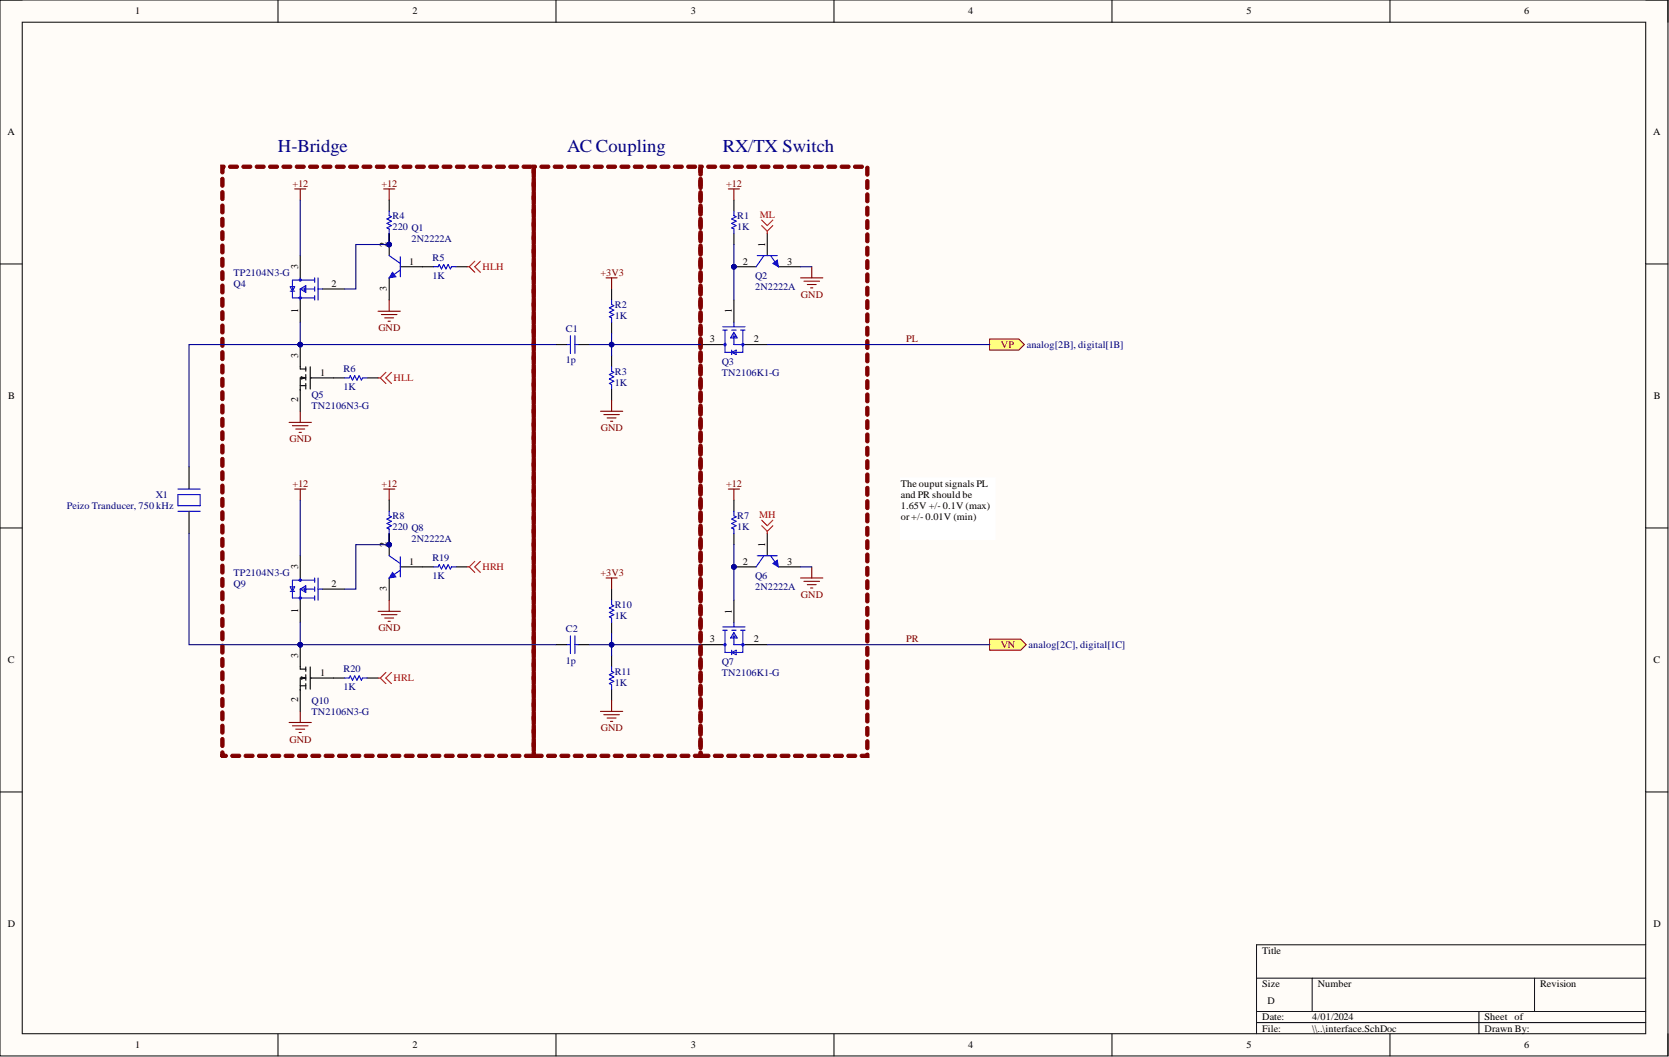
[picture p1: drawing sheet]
<svg xmlns="http://www.w3.org/2000/svg" width="381mm" height="241mm" viewBox="0 0 381 241" stroke-linecap="round" stroke-linejoin="round" font-family="sans-serif">
<defs><g id="words">
<g font-size="4.1" fill="#000080">
<text x="63.5" y="34.6">H-Bridge</text>
<text x="129.5" y="34.6">AC Coupling</text>
<text x="165" y="34.6">RX/TX Switch</text>
</g>
<g font-size="2.3">
<text x="30.9" y="3.3">1</text>
<text x="94.2" y="3.3">2</text>
<text x="157.7" y="3.3">3</text>
<text x="221" y="3.3">4</text>
<text x="284.6" y="3.3">5</text>
<text x="347.9" y="3.3">6</text>
<text x="1.7" y="30.9">A</text>
<text x="377.4" y="30.9">A</text>
<text x="88.3" y="56.3" transform="rotate(-90 88.3 56.3)">2</text>
<text x="174.6" y="56.3" transform="rotate(-90 174.6 56.3)">1</text>
<text x="68" y="61.4" transform="rotate(-90 68 61.4)">3</text>
<text x="75.6" y="65.5">2</text>
<text x="93.4" y="60.4">1</text>
<text x="169.6" y="60.4">2</text>
<text x="179.7" y="60.4">3</text>
<text x="68" y="71.4" transform="rotate(-90 68 71.4)">1</text>
<text x="88.3" y="66.4" transform="rotate(-90 88.3 66.4)">3</text>
<text x="167" y="71.6" transform="rotate(-90 167 71.6)">1</text>
<text x="68" y="81.7" transform="rotate(-90 68 81.7)">3</text>
<text x="162" y="78.2">3</text>
<text x="172.1" y="78.2">2</text>
<text x="73.1" y="85.8">1</text>
<text x="1.9" y="91.2">B</text>
<text x="68" y="91.9" transform="rotate(-90 68 91.9)">2</text>
<text x="377.5" y="91.2">B</text>
<text x="205.6" y="111.1">The ouput signals PL</text>
<text x="205.6" y="113.7">and PR should be</text>
<text x="205.6" y="116.2">1.65V +/- 0.1V (max)</text>
<text x="205.6" y="118.8">or +/- 0.01V (min)</text>
<text x="88.3" y="124.8" transform="rotate(-90 88.3 124.8)">2</text>
<text x="174.6" y="124.8" transform="rotate(-90 174.6 124.8)">1</text>
<text x="68" y="129.9" transform="rotate(-90 68 129.9)">3</text>
<text x="93.4" y="128.9">1</text>
<text x="169.6" y="128.9">2</text>
<text x="179.7" y="128.9">3</text>
<text x="75.6" y="134">2</text>
<text x="88.3" y="134.9" transform="rotate(-90 88.3 134.9)">3</text>
<text x="68" y="139.9" transform="rotate(-90 68 139.9)">1</text>
<text x="167" y="140.1" transform="rotate(-90 167 140.1)">1</text>
<text x="162" y="146.7">3</text>
<text x="172.1" y="146.7">2</text>
<text x="1.8" y="151.4">C</text>
<text x="68" y="150.2" transform="rotate(-90 68 150.2)">3</text>
<text x="73.1" y="154.3">1</text>
<text x="377.5" y="151.4">C</text>
<text x="68" y="160.4" transform="rotate(-90 68 160.4)">2</text>
<text x="1.8" y="211.7">D</text>
<text x="377.5" y="211.7">D</text>
<text x="288.1" y="217.7">Title</text>
<text x="288.1" y="225.3">Size</text>
<text x="300.8" y="225.3">Number</text>
<text x="351.6" y="225.3">Revision</text>
<text x="288.1" y="232.9">Date:</text>
<text x="289.4" y="229.1">D</text>
<text x="299.5" y="232.9">4/01/2024</text>
<text x="338.9" y="232.9">Sheet of</text>
<text x="30.9" y="239.3">1</text>
<text x="94.2" y="239.3">2</text>
<text x="157.7" y="239.3">3</text>
<text x="221" y="239.3">4</text>
<text x="284.6" y="239.3">5</text>
<text x="288.1" y="235.5">File:</text>
<text x="299.5" y="235.5">\\..\interface.SchDoc</text>
<text x="338.9" y="235.5">Drawn By:</text>
<text x="347.9" y="239.3">6</text>
</g>
<g font-size="2.3" fill="#800000">
<text x="66.8" y="42.6">+12</text>
<text x="87.1" y="42.6">+12</text>
<text x="165.8" y="42.6">+12</text>
<text x="137.1" y="62.9">+3V3</text>
<text x="182.9" y="68">GND</text>
<text x="86.4" y="75.6">GND</text>
<text x="206.9" y="78.2">PL</text>
<text x="228.5" y="79.4">VP</text>
<text x="66.1" y="101">GND</text>
<text x="137.2" y="98.5">GND</text>
<text x="66.8" y="111.1">+12</text>
<text x="87.1" y="111.1">+12</text>
<text x="165.8" y="111.1">+12</text>
<text x="137.1" y="131.4">+3V3</text>
<text x="182.9" y="136.5">GND</text>
<text x="86.4" y="144.1">GND</text>
<text x="206.9" y="146.7">PR</text>
<text x="228.5" y="147.9">VN</text>
<text x="137.2" y="167">GND</text>
<text x="66.1" y="169.5">GND</text>
</g>
<g font-size="2.3" fill="#000080">
<text x="89.6" y="52.5">220 Q1</text>
<text x="89.6" y="50">R4</text>
<text x="168.3" y="52.5">1K</text>
<text x="168.3" y="50">R1</text>
<text x="93.9" y="55.3">2N2222A</text>
<text x="98.7" y="59.6">R5</text>
<text x="53.3" y="65.5">Q4</text>
<text x="53.3" y="62.9">TP2104N3-G</text>
<text x="98.7" y="63.7">1K</text>
<text x="172.4" y="63.7">Q2</text>
<text x="140.4" y="70.3">R2</text>
<text x="172.4" y="66.2">2N2222A</text>
<text x="129.2" y="75.9">C1</text>
<text x="140.4" y="72.8">1K</text>
<text x="129.2" y="83">1p</text>
<text x="164.7" y="83.2">Q3</text>
<text x="234.4" y="79.4">analog[2B], digital[1B]</text>
<text x="78.4" y="89.1">1K</text>
<text x="78.4" y="85">R6</text>
<text x="140.4" y="88">1K</text>
<text x="140.4" y="85.5">R3</text>
<text x="164.7" y="85.8">TN2106K1-G</text>
<text x="71.1" y="90.8">Q5</text>
<text x="71.1" y="93.4">TN2106N3-G</text>
<text x="35.5" y="113.7">X1</text>
<text x="15.2" y="116.2">Peizo Tranducer, 750 kHz</text>
<text x="89.6" y="118.5">R8</text>
<text x="168.3" y="118.5">R7</text>
<text x="89.6" y="121">220 Q8</text>
<text x="93.9" y="123.8">2N2222A</text>
<text x="168.3" y="121">1K</text>
<text x="53.3" y="131.4">TP2104N3-G</text>
<text x="98.7" y="128.1">R19</text>
<text x="53.3" y="134">Q9</text>
<text x="98.7" y="132.2">1K</text>
<text x="172.4" y="132.2">Q6</text>
<text x="172.4" y="134.7">2N2222A</text>
<text x="140.4" y="141.3">1K</text>
<text x="140.4" y="138.8">R10</text>
<text x="129.2" y="144.4">C2</text>
<text x="234.8" y="147.9">analog[2C], digital[1C]</text>
<text x="78.4" y="153.5">R20</text>
<text x="129.2" y="151.5">1p</text>
<text x="140.4" y="154">R11</text>
<text x="164.7" y="151.7">Q7</text>
<text x="164.7" y="154.3">TN2106K1-G</text>
<text x="71.1" y="160.6">Q10</text>
<text x="78.4" y="157.6">1K</text>
<text x="140.4" y="156.6">1K</text>
<text x="71.1" y="163.2">TN2106N3-G</text>
</g>
<g font-size="2.3" fill="#f00">
<text x="173.5" y="49.7">ML</text>
<text x="110.2" y="61.7">HLH</text>
<text x="89.9" y="87">HLL</text>
<text x="173.3" y="118.2">MH</text>
<text x="110.2" y="130.2">HRH</text>
<text x="89.9" y="155.5">HRL</text>
</g>
</g></defs>
<path d="M0 0h380.8v241.1h-380.8z" fill-rule="evenodd" fill="#fffcf8"/>
<path d="M0 0h380.8v241.1h-380.8z" fill="none" stroke="#000" stroke-width=".23"/>
<path d="M5.1 5.1h370.6v230.9h-370.6z" fill-rule="evenodd" fill="#fffcf8"/>
<g fill="none" stroke="#000" stroke-width=".23">
<path d="M0 0h5.1M63.5 0v5.1M126.9 0v5.1M190.4 0v5.1M253.8 0v5.1M317.3 0v5.1M375.7 0h5.1v5.1M5.1 5.1h370.6v230.9h-370.6zM0 60.3h5.1M375.7 60.3h5.1M0 120.5h5.1M375.7 120.5h5.1"/>
<path d="M0 180.8h5.1M375.7 180.8h5.1M375.7 215.7h-88.9v20.3M63.5 236v5.1M126.9 236v5.1M190.4 236v5.1M253.8 236v5.1M286.8 223.3h88.9M286.8 230.9h88.9M286.8 233.5h88.9M299.5 223.3v7.6M317.3 236v5.1"/>
<path d="M337.6 230.9v5.1M350.3 223.3v7.6M380.8 236v5.1"/>
</g>
<g fill="none" stroke="#00f" stroke-width=".25">
<path d="M129.5 78.7h.7M130.2 76.6v4.1M131.2 76.6v4.1M131.2 78.7h.8M139.6 68.5v1l.5 .3-1 .5 1 .5-1 .5 1 .5-1 .5 .5 .3v1M165 78.7h.5M165 74.6h5.1M165 75.4h1M165.5 75.4v5h4.1v-5M167 75.4h1M167 79.9v1M167.3 76.9h.7"/>
<path d="M167.5 76.1v2.6h2.6M167.5 73.6v1M167.5 75.9l.8 1.2h-1.5zM169.1 75.4h1M139.6 83.7v1l.5 .3-1 .5 1 .5-1 .5 1 .5-1 .5 .5 .3v1M167 80.4l1-.5v1zM40.6 112.9h5.1v2.6h-5.1zM40.6 116.7h5.1M40.6 111.6h5.1"/>
<circle cx="165.5" cy="78.7" r=".25"/>
<circle cx="169.6" cy="78.7" r=".25"/>
</g>
<path d="M126.9 78.7h2.6M132 78.7h2.5M139.6 66v2.5M139.6 73.6v2.5M159.9 78.7h5.1M167.5 68.5v5.1M170.1 78.7h5.1M139.6 81.2v2.5M139.6 88.8v2.5M43.2 106.6v5M43.2 116.7v5.1" fill="none" stroke="#000" stroke-width=".25"/>
<path d="M67.3 43.1h2.5M68.5 43.1v2.6M66 96.4h5.1M66.8 97.2h3.5M67.5 97.9h2.1M68.3 98.7h.5M68.5 93.9v2.5M137.1 93.9h5.1M137.8 94.6h3.6M138.6 95.4h2M139.4 96.2h.5M139.6 91.3v2.6" fill="none" stroke="#800000" stroke-width=".25"/>
<circle cx="167.5" cy="60.9" r=".51" fill="#000080"/>
<circle cx="167.5" cy="60.9" r=".51" fill="none" stroke="#000080" stroke-width=".23"/>
<path d="M167.5 60.9h5.1" fill="none" stroke="#000" stroke-width=".25"/>
<circle cx="167.5" cy="60.9" r=".51" fill="#000080"/>
<circle cx="167.5" cy="60.9" r=".51" fill="none" stroke="#000080" stroke-width=".23"/>
<path d="M175.2 53.3v5.1M177.7 60.9h5.1" fill="none" stroke="#000" stroke-width=".25"/>
<path d="M172.9 58.4h4.5M174.4 58.4l-1.8 2.5M175.9 58.4l1.8 2.5" fill="none" stroke="#00f" stroke-width=".25"/>
<path d="M176.4 60.1l1-.7 .3 1.5z" fill="#00f"/>
<path d="M176.4 60.1l1-.7 .3 1.5z" fill="none" stroke="#00f" stroke-width=".23"/>
<path d="M167.5 45.7v2.5M167.5 53.3v2.5M139.6 134.5v2.5M167.5 137v5.1M126.9 147.2h2.6M132 147.2h2.5M139.6 142.1v2.5M139.6 149.7v2.5M139.6 157.3v2.6M159.9 147.2h5.1M170.1 147.2h5.1" fill="none" stroke="#000" stroke-width=".25"/>
<g fill="none" stroke="#00f" stroke-width=".25">
<path d="M167.5 48.2v1l.5 .3-1 .5 1 .5-1 .5 1 .5-1 .5 .5 .3v1M139.6 137v1l.5 .3-1 .5 1 .5-1 .5 1 .5-1 .5 .5 .3v1M129.5 147.2h.7M130.2 145.1v4.1M131.2 145.1v4.1M131.2 147.2h.8M139.6 152.2v1.1l.5 .2-1 .5 1 .5-1 .5 1 .5-1 .6 .5 .2v1M165 147.2h.5M165 143.1h5.1M165 143.9h1M165.5 143.9v5.1h4.1v-5.1M167 143.9h1"/>
<path d="M167 149l1-.6v1.1zM167 148.4v1.1M167.3 145.4h.7M167.5 142.1v1M167.5 144.6v2.6h2.6M167.5 144.4l.8 1.3h-1.5zM169.1 143.9h1"/>
<circle cx="165.5" cy="147.2" r=".25"/>
<circle cx="169.6" cy="147.2" r=".25"/>
</g>
<g fill="none" stroke="#800000" stroke-width=".25">
<path d="M166.3 43.1h2.5M167.5 43.1v2.6M182.8 63.4h5M183.5 64.2h3.6M184.3 65h2M185.1 65.7h.5M185.3 60.9v2.5M139.6 159.9v2.5M66 164.9h5.1M66.8 165.7h3.5M67.5 166.5h2.1M68.3 167.2h.5"/>
<path d="M68.5 162.4v2.5M137.1 162.4h5.1M137.8 163.2h3.6M138.6 163.9h2M139.4 164.7h.5"/>
</g>
<circle cx="167.5" cy="129.4" r=".51" fill="#000080"/>
<circle cx="167.5" cy="129.4" r=".51" fill="none" stroke="#000080" stroke-width=".23"/>
<path d="M167.5 129.4h5.1" fill="none" stroke="#000" stroke-width=".25"/>
<circle cx="167.5" cy="129.4" r=".51" fill="#000080"/>
<circle cx="167.5" cy="129.4" r=".51" fill="none" stroke="#000080" stroke-width=".23"/>
<path d="M175.2 121.8v5.1M177.7 129.4h5.1" fill="none" stroke="#000" stroke-width=".25"/>
<path d="M172.9 126.9h4.5M174.4 126.9l-1.8 2.5M175.9 126.9l1.8 2.5" fill="none" stroke="#00f" stroke-width=".25"/>
<path d="M176.4 128.6l1-.7 .3 1.5z" fill="#00f"/>
<path d="M176.4 128.6l1-.7 .3 1.5z" fill="none" stroke="#00f" stroke-width=".23"/>
<path d="M167.5 114.2v2.5M167.5 121.8v2.5" fill="none" stroke="#000" stroke-width=".25"/>
<path d="M167.5 116.7v1l.5 .3-1 .5 1 .5-1 .5 1 .5-1 .5 .5 .3v1" fill="none" stroke="#00f" stroke-width=".25"/>
<path d="M138.3 63.4h2.6M139.6 63.4v2.6M166.3 111.6h2.5M167.5 111.6v2.6M138.3 131.9h2.6M139.6 131.9v2.6M182.8 131.9h5M183.5 132.7h3.6M184.3 133.5h2M185.1 134.2h.5M185.3 129.4v2.5" fill="none" stroke="#800000" stroke-width=".25"/>
<g fill="#800000" stroke="#800000" stroke-width=".23">
<path d="M50.4 171.6a.38 .38 0 0 1 .5-.2 .38 .38 0 0 1 .2 .4v.7a.38 .38 0 0 1-.3 .4 .38 .38 0 0 1-.4-.4zM50.4 168.6a.38 .38 0 0 1 .5-.2 .38 .38 0 0 1 .2 .3v1.6a.38 .38 0 0 1-.3 .3 .38 .38 0 0 1-.4-.3zM50.4 165.5a.38 .38 0 0 1 .5-.2 .38 .38 0 0 1 .2 .4v1.5a.38 .38 0 0 1-.3 .4 .38 .38 0 0 1-.4-.4zM50.4 162.5a.38 .38 0 0 1 .5-.2 .38 .38 0 0 1 .2 .4v1.5a.38 .38 0 0 1-.3 .4 .38 .38 0 0 1-.4-.4zM50.4 159.4a.38 .38 0 0 1 .5-.2 .38 .38 0 0 1 .2 .4v1.5a.38 .38 0 0 1-.3 .4 .38 .38 0 0 1-.4-.4zM50.4 156.4a.38 .38 0 0 1 .5-.2 .38 .38 0 0 1 .2 .4v1.5a.38 .38 0 0 1-.3 .4 .38 .38 0 0 1-.4-.4zM50.4 153.3a.38 .38 0 0 1 .5-.2 .38 .38 0 0 1 .2 .4v1.5a.38 .38 0 0 1-.3 .4 .38 .38 0 0 1-.4-.4zM50.4 150.3a.38 .38 0 0 1 .5-.2 .38 .38 0 0 1 .2 .4v1.5a.38 .38 0 0 1-.3 .4 .38 .38 0 0 1-.4-.4zM50.4 147.2a.38 .38 0 0 1 .5-.1 .38 .38 0 0 1 .2 .3v1.6a.38 .38 0 0 1-.3 .3 .38 .38 0 0 1-.4-.3zM50.4 144.2a.38 .38 0 0 1 .5-.2 .38 .38 0 0 1 .2 .4v1.5a.38 .38 0 0 1-.3 .4 .38 .38 0 0 1-.4-.4zM50.4 141.1a.38 .38 0 0 1 .5-.1 .38 .38 0 0 1 .2 .3v1.6a.38 .38 0 0 1-.3 .3 .38 .38 0 0 1-.4-.3zM50.4 138.1a.38 .38 0 0 1 .5-.2 .38 .38 0 0 1 .2 .4v1.5a.38 .38 0 0 1-.3 .4 .38 .38 0 0 1-.4-.4zM50.4 135.1a.38 .38 0 0 1 .5-.2 .38 .38 0 0 1 .2 .3v1.6a.38 .38 0 0 1-.3 .4 .38 .38 0 0 1-.4-.4zM50.4 132a.38 .38 0 0 1 .5-.2 .38 .38 0 0 1 .2 .4v1.5a.38 .38 0 0 1-.3 .4 .38 .38 0 0 1-.4-.4zM50.4 129a.38 .38 0 0 1 .5-.2 .38 .38 0 0 1 .2 .4v1.5a.38 .38 0 0 1-.3 .4 .38 .38 0 0 1-.4-.4zM50.4 125.9a.38 .38 0 0 1 .5-.2 .38 .38 0 0 1 .2 .4v1.5a.38 .38 0 0 1-.3 .4 .38 .38 0 0 1-.4-.4zM50.4 122.9a.38 .38 0 0 1 .5-.2 .38 .38 0 0 1 .2 .4v1.5a.38 .38 0 0 1-.3 .4 .38 .38 0 0 1-.4-.4zM50.4 119.8a.38 .38 0 0 1 .5-.1 .38 .38 0 0 1 .2 .3v1.5a.38 .38 0 0 1-.3 .4 .38 .38 0 0 1-.4-.4zM50.4 116.8a.38 .38 0 0 1 .5-.2 .38 .38 0 0 1 .2 .4v1.5a.38 .38 0 0 1-.3 .4 .38 .38 0 0 1-.4-.4zM50.4 113.7a.38 .38 0 0 1 .5-.1 .38 .38 0 0 1 .2 .3v1.6a.38 .38 0 0 1-.3 .3 .38 .38 0 0 1-.4-.3zM50.4 110.7a.38 .38 0 0 1 .5-.2 .38 .38 0 0 1 .2 .4v1.5a.38 .38 0 0 1-.3 .4 .38 .38 0 0 1-.4-.4zM50.4 107.7a.38 .38 0 0 1 .5-.2 .38 .38 0 0 1 .2 .3v1.6a.38 .38 0 0 1-.3 .3 .38 .38 0 0 1-.4-.3zM50.4 104.6a.38 .38 0 0 1 .5-.2 .38 .38 0 0 1 .2 .4v1.5a.38 .38 0 0 1-.3 .4 .38 .38 0 0 1-.4-.4zM50.4 101.6a.38 .38 0 0 1 .5-.2 .38 .38 0 0 1 .2 .4v1.5a.38 .38 0 0 1-.3 .4 .38 .38 0 0 1-.4-.4zM50.4 98.5a.38 .38 0 0 1 .5-.2 .38 .38 0 0 1 .2 .4v1.5a.38 .38 0 0 1-.3 .4 .38 .38 0 0 1-.4-.4zM50.4 95.5a.38 .38 0 0 1 .5-.2 .38 .38 0 0 1 .2 .4v1.5a.38 .38 0 0 1-.3 .4 .38 .38 0 0 1-.4-.4zM50.4 92.4a.38 .38 0 0 1 .5-.2 .38 .38 0 0 1 .2 .4v1.5a.38 .38 0 0 1-.3 .4 .38 .38 0 0 1-.4-.4zM50.4 89.4a.38 .38 0 0 1 .5-.2 .38 .38 0 0 1 .2 .4v1.5a.38 .38 0 0 1-.3 .4 .38 .38 0 0 1-.4-.4zM50.4 86.3a.38 .38 0 0 1 .5-.1 .38 .38 0 0 1 .2 .3v1.5a.38 .38 0 0 1-.3 .4 .38 .38 0 0 1-.4-.4zM50.4 83.3a.38 .38 0 0 1 .5-.2 .38 .38 0 0 1 .2 .4v1.5a.38 .38 0 0 1-.3 .4 .38 .38 0 0 1-.4-.4zM50.4 80.2a.38 .38 0 0 1 .5-.1 .38 .38 0 0 1 .2 .3v1.6a.38 .38 0 0 1-.3 .3 .38 .38 0 0 1-.4-.3zM50.4 77.2a.38 .38 0 0 1 .5-.2 .38 .38 0 0 1 .2 .4v1.5a.38 .38 0 0 1-.3 .4 .38 .38 0 0 1-.4-.4zM50.4 74.2a.38 .38 0 0 1 .5-.2 .38 .38 0 0 1 .2 .3v1.6a.38 .38 0 0 1-.3 .3 .38 .38 0 0 1-.4-.3zM50.4 71.1a.38 .38 0 0 1 .5-.2 .38 .38 0 0 1 .2 .4v1.5a.38 .38 0 0 1-.3 .4 .38 .38 0 0 1-.4-.4zM50.4 68.1a.38 .38 0 0 1 .5-.2 .38 .38 0 0 1 .2 .4v1.5a.38 .38 0 0 1-.3 .4 .38 .38 0 0 1-.4-.4zM50.4 65a.38 .38 0 0 1 .5-.2 .38 .38 0 0 1 .2 .4v1.5a.38 .38 0 0 1-.3 .4 .38 .38 0 0 1-.4-.4zM50.4 62a.38 .38 0 0 1 .5-.2 .38 .38 0 0 1 .2 .4v1.5a.38 .38 0 0 1-.3 .4 .38 .38 0 0 1-.4-.4zM50.4 58.9a.38 .38 0 0 1 .5-.1 .38 .38 0 0 1 .2 .3v1.5a.38 .38 0 0 1-.3 .4 .38 .38 0 0 1-.4-.4zM50.4 55.9a.38 .38 0 0 1 .5-.2 .38 .38 0 0 1 .2 .4v1.5a.38 .38 0 0 1-.3 .4 .38 .38 0 0 1-.4-.4zM50.4 52.8a.38 .38 0 0 1 .5-.1 .38 .38 0 0 1 .2 .3v1.6a.38 .38 0 0 1-.3 .3 .38 .38 0 0 1-.4-.3zM50.4 49.8a.38 .38 0 0 1 .5-.2 .38 .38 0 0 1 .2 .4v1.5a.38 .38 0 0 1-.3 .4 .38 .38 0 0 1-.4-.4zM50.4 46.8a.38 .38 0 0 1 .5-.2 .38 .38 0 0 1 .2 .3v1.6a.38 .38 0 0 1-.3 .3 .38 .38 0 0 1-.4-.3zM50.4 43.7a.38 .38 0 0 1 .5-.2 .38 .38 0 0 1 .2 .4v1.5a.38 .38 0 0 1-.3 .4 .38 .38 0 0 1-.4-.4zM50.4 40.7a.38 .38 0 0 1 .5-.2 .38 .38 0 0 1 .2 .3v1.6a.38 .38 0 0 1-.3 .4 .38 .38 0 0 1-.4-.4zM50.4 37.7h.6a.38 .38 0 0 1 .4 .4 .38 .38 0 0 1-.4 .3h-.2l.3-.3v1.2a.38 .38 0 0 1-.3 .4 .38 .38 0 0 1-.4-.4zM52.2 37.9l.3-.2h1.6a.38 .38 0 0 1 .3 .4 .38 .38 0 0 1-.3 .3h-1.6a.38 .38 0 0 1-.3-.5zM55.3 37.9l.3-.2h1.5a.38 .38 0 0 1 .4 .4 .38 .38 0 0 1-.4 .3h-1.5a.38 .38 0 0 1-.3-.5zM58.3 37.9l.3-.2h1.6a.38 .38 0 0 1 .3 .4 .38 .38 0 0 1-.3 .3h-1.6a.38 .38 0 0 1-.3-.5zM61.4 37.9l.3-.2h1.5a.38 .38 0 0 1 .4 .4 .38 .38 0 0 1-.4 .3h-1.5a.38 .38 0 0 1-.3-.5zM64.4 37.9l.3-.2h1.6a.38 .38 0 0 1 .3 .4 .38 .38 0 0 1-.3 .3h-1.6a.38 .38 0 0 1-.3-.5zM67.4 37.9l.4-.2h1.5a.38 .38 0 0 1 .4 .4 .38 .38 0 0 1-.4 .3h-1.5a.38 .38 0 0 1-.4-.5zM70.5 37.9l.3-.2h1.5a.38 .38 0 0 1 .4 .4 .38 .38 0 0 1-.4 .3h-1.5a.38 .38 0 0 1-.3-.5zM73.5 37.9l.4-.2h1.5a.38 .38 0 0 1 .4 .4 .38 .38 0 0 1-.4 .3h-1.5a.38 .38 0 0 1-.4-.5zM76.6 37.9l.3-.2h1.5a.38 .38 0 0 1 .4 .4 .38 .38 0 0 1-.4 .3h-1.5a.38 .38 0 0 1-.3-.5zM79.6 37.9l.4-.2h1.5a.38 .38 0 0 1 .4 .4 .38 .38 0 0 1-.4 .3h-1.5a.38 .38 0 0 1-.4-.5zM82.7 37.9l.3-.2h1.5a.38 .38 0 0 1 .4 .4 .38 .38 0 0 1-.4 .3h-1.5a.38 .38 0 0 1-.3-.5zM85.7 37.9l.4-.2h1.5a.38 .38 0 0 1 .4 .4 .38 .38 0 0 1-.4 .3h-1.5a.38 .38 0 0 1-.4-.5zM88.8 37.9l.3-.2h1.5a.38 .38 0 0 1 .4 .4 .38 .38 0 0 1-.4 .3h-1.5a.38 .38 0 0 1-.3-.5zM91.8 37.9l.3-.2h1.6a.38 .38 0 0 1 .3 .4 .38 .38 0 0 1-.3 .3h-1.6a.38 .38 0 0 1-.3-.5zM94.9 37.9l.3-.2h1.5a.38 .38 0 0 1 .4 .4 .38 .38 0 0 1-.4 .3h-1.5a.38 .38 0 0 1-.3-.5zM97.9 37.9l.3-.2h1.6a.38 .38 0 0 1 .3 .4 .38 .38 0 0 1-.3 .3h-1.6a.38 .38 0 0 1-.3-.5zM101 37.9l.3-.2h1.5a.38 .38 0 0 1 .4 .4 .38 .38 0 0 1-.4 .3h-1.5a.38 .38 0 0 1-.3-.5zM104 37.9l.3-.2h1.6a.38 .38 0 0 1 .3 .4 .38 .38 0 0 1-.3 .3h-1.6a.38 .38 0 0 1-.3-.5zM107 37.9l.4-.2h1.5a.38 .38 0 0 1 .4 .4 .38 .38 0 0 1-.4 .3h-1.5a.38 .38 0 0 1-.4-.5zM110.1 37.9l.3-.2h1.5a.38 .38 0 0 1 .4 .4 .38 .38 0 0 1-.4 .3h-1.5a.38 .38 0 0 1-.3-.5zM113.1 37.9l.4-.2h1.5a.38 .38 0 0 1 .4 .4 .38 .38 0 0 1-.4 .3h-1.5a.38 .38 0 0 1-.4-.5zM116.2 37.9l.3-.2h1.5a.38 .38 0 0 1 .4 .4 .38 .38 0 0 1-.4 .3h-1.5a.38 .38 0 0 1-.3-.5zM119.2 37.9l.4-.2h1.5a.38 .38 0 0 1 .4 .4 .38 .38 0 0 1-.4 .3h-1.5a.38 .38 0 0 1-.4-.5zM121.5 38.6a.38 .38 0 0 1 .4-.1 .38 .38 0 0 1 .3 .3v1.5a.38 .38 0 0 1-.4 .4 .38 .38 0 0 1-.3-.4zM121.5 41.7a.38 .38 0 0 1 .4-.2 .38 .38 0 0 1 .3 .4v1.5a.38 .38 0 0 1-.4 .4 .38 .38 0 0 1-.3-.4zM121.5 44.7a.38 .38 0 0 1 .4-.2 .38 .38 0 0 1 .3 .4v1.5a.38 .38 0 0 1-.4 .4 .38 .38 0 0 1-.3-.4zM121.5 47.8a.38 .38 0 0 1 .4-.2 .38 .38 0 0 1 .3 .4v1.5a.38 .38 0 0 1-.4 .4 .38 .38 0 0 1-.3-.4zM121.5 50.8a.38 .38 0 0 1 .4-.2 .38 .38 0 0 1 .3 .4v1.5a.38 .38 0 0 1-.4 .4 .38 .38 0 0 1-.3-.4zM121.5 53.9a.38 .38 0 0 1 .4-.2 .38 .38 0 0 1 .3 .3v1.6a.38 .38 0 0 1-.4 .3 .38 .38 0 0 1-.3-.3zM121.5 56.9a.38 .38 0 0 1 .4-.2 .38 .38 0 0 1 .3 .4v1.5a.38 .38 0 0 1-.4 .4 .38 .38 0 0 1-.3-.4zM121.5 59.9a.38 .38 0 0 1 .4-.1 .38 .38 0 0 1 .3 .3v1.6a.38 .38 0 0 1-.4 .3 .38 .38 0 0 1-.3-.3zM121.5 63a.38 .38 0 0 1 .4-.2 .38 .38 0 0 1 .3 .4v1.5a.38 .38 0 0 1-.4 .4 .38 .38 0 0 1-.3-.4zM121.5 66a.38 .38 0 0 1 .4-.1 .38 .38 0 0 1 .3 .3v1.5a.38 .38 0 0 1-.4 .4 .38 .38 0 0 1-.3-.4zM121.5 69.1a.38 .38 0 0 1 .4-.2 .38 .38 0 0 1 .3 .4v1.5a.38 .38 0 0 1-.4 .4 .38 .38 0 0 1-.3-.4zM121.5 72.1a.38 .38 0 0 1 .4-.2 .38 .38 0 0 1 .3 .4v1.5a.38 .38 0 0 1-.4 .4 .38 .38 0 0 1-.3-.4zM121.5 75.2a.38 .38 0 0 1 .4-.2 .38 .38 0 0 1 .3 .4v1.5a.38 .38 0 0 1-.4 .4 .38 .38 0 0 1-.3-.4zM121.5 78.2a.38 .38 0 0 1 .4-.2 .38 .38 0 0 1 .3 .4v1.5a.38 .38 0 0 1-.4 .4 .38 .38 0 0 1-.3-.4zM121.5 81.3a.38 .38 0 0 1 .4-.2 .38 .38 0 0 1 .3 .4v1.5a.38 .38 0 0 1-.4 .4 .38 .38 0 0 1-.3-.4zM121.5 84.3a.38 .38 0 0 1 .4-.2 .38 .38 0 0 1 .3 .4v1.5a.38 .38 0 0 1-.4 .4 .38 .38 0 0 1-.3-.4zM121.5 87.4a.38 .38 0 0 1 .4-.2 .38 .38 0 0 1 .3 .3v1.6a.38 .38 0 0 1-.4 .3 .38 .38 0 0 1-.3-.3zM121.5 90.4a.38 .38 0 0 1 .4-.2 .38 .38 0 0 1 .3 .4v1.5a.38 .38 0 0 1-.4 .4 .38 .38 0 0 1-.3-.4zM121.5 93.4a.38 .38 0 0 1 .4-.1 .38 .38 0 0 1 .3 .3v1.6a.38 .38 0 0 1-.4 .3 .38 .38 0 0 1-.3-.3zM121.5 96.5a.38 .38 0 0 1 .4-.2 .38 .38 0 0 1 .3 .4v1.5a.38 .38 0 0 1-.4 .4 .38 .38 0 0 1-.3-.4zM121.5 99.5a.38 .38 0 0 1 .4-.1 .38 .38 0 0 1 .3 .3v1.5a.38 .38 0 0 1-.4 .4 .38 .38 0 0 1-.3-.4zM121.5 102.6a.38 .38 0 0 1 .4-.2 .38 .38 0 0 1 .3 .4v1.5a.38 .38 0 0 1-.4 .4 .38 .38 0 0 1-.3-.4zM121.5 105.6a.38 .38 0 0 1 .4-.2 .38 .38 0 0 1 .3 .4v1.5a.38 .38 0 0 1-.4 .4 .38 .38 0 0 1-.3-.4zM121.5 108.7a.38 .38 0 0 1 .4-.2 .38 .38 0 0 1 .3 .4v1.5a.38 .38 0 0 1-.4 .4 .38 .38 0 0 1-.3-.4zM121.5 111.7a.38 .38 0 0 1 .4-.2 .38 .38 0 0 1 .3 .4v1.5a.38 .38 0 0 1-.4 .4 .38 .38 0 0 1-.3-.4zM121.5 114.8a.38 .38 0 0 1 .4-.2 .38 .38 0 0 1 .3 .3v1.6a.38 .38 0 0 1-.4 .3 .38 .38 0 0 1-.3-.3zM121.5 117.8a.38 .38 0 0 1 .4-.2 .38 .38 0 0 1 .3 .4v1.5a.38 .38 0 0 1-.4 .4 .38 .38 0 0 1-.3-.4zM121.5 120.8a.38 .38 0 0 1 .4-.1 .38 .38 0 0 1 .3 .3v1.6a.38 .38 0 0 1-.4 .3 .38 .38 0 0 1-.3-.3zM121.5 123.9a.38 .38 0 0 1 .4-.2 .38 .38 0 0 1 .3 .4v1.5a.38 .38 0 0 1-.4 .4 .38 .38 0 0 1-.3-.4zM121.5 126.9a.38 .38 0 0 1 .4-.1 .38 .38 0 0 1 .3 .3v1.5a.38 .38 0 0 1-.4 .4 .38 .38 0 0 1-.3-.4zM121.5 130a.38 .38 0 0 1 .4-.2 .38 .38 0 0 1 .3 .4v1.5a.38 .38 0 0 1-.4 .4 .38 .38 0 0 1-.3-.4zM121.5 133a.38 .38 0 0 1 .4-.2 .38 .38 0 0 1 .3 .4v1.5a.38 .38 0 0 1-.4 .4 .38 .38 0 0 1-.3-.4zM121.5 136.1a.38 .38 0 0 1 .4-.2 .38 .38 0 0 1 .3 .4v1.5a.38 .38 0 0 1-.4 .4 .38 .38 0 0 1-.3-.4zM121.5 139.1a.38 .38 0 0 1 .4-.2 .38 .38 0 0 1 .3 .4v1.5a.38 .38 0 0 1-.4 .4 .38 .38 0 0 1-.3-.4zM121.5 142.2a.38 .38 0 0 1 .4-.2 .38 .38 0 0 1 .3 .4v1.5a.38 .38 0 0 1-.4 .4 .38 .38 0 0 1-.3-.4zM121.5 145.2a.38 .38 0 0 1 .4-.2 .38 .38 0 0 1 .3 .4v1.5a.38 .38 0 0 1-.4 .4 .38 .38 0 0 1-.3-.4zM121.5 148.3a.38 .38 0 0 1 .4-.2 .38 .38 0 0 1 .3 .3v1.6a.38 .38 0 0 1-.4 .3 .38 .38 0 0 1-.3-.3zM121.5 151.3a.38 .38 0 0 1 .4-.2 .38 .38 0 0 1 .3 .4v1.5a.38 .38 0 0 1-.4 .4 .38 .38 0 0 1-.3-.4zM121.5 154.3a.38 .38 0 0 1 .4-.1 .38 .38 0 0 1 .3 .3v1.6a.38 .38 0 0 1-.4 .3 .38 .38 0 0 1-.3-.3zM121.5 157.4a.38 .38 0 0 1 .4-.2 .38 .38 0 0 1 .3 .4v1.5a.38 .38 0 0 1-.4 .4 .38 .38 0 0 1-.3-.4zM121.5 160.4a.38 .38 0 0 1 .4-.1 .38 .38 0 0 1 .3 .3v1.5a.38 .38 0 0 1-.4 .4 .38 .38 0 0 1-.3-.4zM121.5 163.5a.38 .38 0 0 1 .4-.2 .38 .38 0 0 1 .3 .4v1.5a.38 .38 0 0 1-.4 .4 .38 .38 0 0 1-.3-.4zM121.5 166.5a.38 .38 0 0 1 .4-.2 .38 .38 0 0 1 .3 .4v1.5a.38 .38 0 0 1-.4 .4 .38 .38 0 0 1-.3-.4zM121.5 169.6a.38 .38 0 0 1 .4-.2 .38 .38 0 0 1 .3 .4v1.5a.38 .38 0 0 1-.4 .4 .38 .38 0 0 1-.3-.4zM119.7 172.4l.4-.2h1.5a.38 .38 0 0 1 .4 .3 .38 .38 0 0 1-.4 .4h-1.5a.38 .38 0 0 1-.4-.5zM116.7 172.4l.3-.2h1.5a.38 .38 0 0 1 .4 .3 .38 .38 0 0 1-.4 .4h-1.5a.38 .38 0 0 1-.3-.5zM113.6 172.4l.4-.2h1.5a.38 .38 0 0 1 .4 .3 .38 .38 0 0 1-.4 .4h-1.5a.38 .38 0 0 1-.4-.5zM110.6 172.4l.3-.2h1.6a.38 .38 0 0 1 .3 .3 .38 .38 0 0 1-.3 .4h-1.6a.38 .38 0 0 1-.3-.5zM107.6 172.4l.3-.2h1.5a.38 .38 0 0 1 .4 .3 .38 .38 0 0 1-.4 .4h-1.5a.38 .38 0 0 1-.3-.5zM104.5 172.4l.3-.2h1.6a.38 .38 0 0 1 .3 .3 .38 .38 0 0 1-.3 .4h-1.6a.38 .38 0 0 1-.3-.5zM101.5 172.4l.3-.2h1.5a.38 .38 0 0 1 .4 .3 .38 .38 0 0 1-.4 .4h-1.5a.38 .38 0 0 1-.3-.5zM98.4 172.4l.3-.2h1.6a.38 .38 0 0 1 .3 .3 .38 .38 0 0 1-.3 .4h-1.6a.38 .38 0 0 1-.3-.5zM95.4 172.4l.3-.2h1.5a.38 .38 0 0 1 .4 .3 .38 .38 0 0 1-.4 .4h-1.5a.38 .38 0 0 1-.3-.5zM92.3 172.4l.4-.2h1.5a.38 .38 0 0 1 .4 .3 .38 .38 0 0 1-.4 .4h-1.5a.38 .38 0 0 1-.4-.5zM89.3 172.4l.3-.2h1.5a.38 .38 0 0 1 .4 .3 .38 .38 0 0 1-.4 .4h-1.5a.38 .38 0 0 1-.3-.5zM86.2 172.4l.4-.2h1.5a.38 .38 0 0 1 .4 .3 .38 .38 0 0 1-.4 .4h-1.5a.38 .38 0 0 1-.4-.5zM83.2 172.4l.3-.2h1.5a.38 .38 0 0 1 .4 .3 .38 .38 0 0 1-.4 .4h-1.5a.38 .38 0 0 1-.3-.5zM80.1 172.4l.4-.2h1.5a.38 .38 0 0 1 .4 .3 .38 .38 0 0 1-.4 .4h-1.5a.38 .38 0 0 1-.4-.5zM77.1 172.4l.3-.2h1.5a.38 .38 0 0 1 .4 .3 .38 .38 0 0 1-.4 .4h-1.5a.38 .38 0 0 1-.3-.5zM74 172.4l.4-.2h1.5a.38 .38 0 0 1 .4 .3 .38 .38 0 0 1-.4 .4h-1.5a.38 .38 0 0 1-.4-.5zM71 172.4l.3-.2h1.6a.38 .38 0 0 1 .3 .3 .38 .38 0 0 1-.3 .4h-1.6a.38 .38 0 0 1-.3-.5zM68 172.4l.3-.2h1.5a.38 .38 0 0 1 .4 .3 .38 .38 0 0 1-.4 .4h-1.5a.38 .38 0 0 1-.3-.5zM64.9 172.4l.3-.2h1.6a.38 .38 0 0 1 .3 .3 .38 .38 0 0 1-.3 .4h-1.6a.38 .38 0 0 1-.3-.5zM61.9 172.4l.3-.2h1.5a.38 .38 0 0 1 .4 .3 .38 .38 0 0 1-.4 .4h-1.5a.38 .38 0 0 1-.3-.5zM58.8 172.4l.3-.2h1.6a.38 .38 0 0 1 .3 .3 .38 .38 0 0 1-.3 .4h-1.6a.38 .38 0 0 1-.3-.5zM55.8 172.4l.3-.2h1.5a.38 .38 0 0 1 .4 .3 .38 .38 0 0 1-.4 .4h-1.5a.38 .38 0 0 1-.3-.5zM52.7 172.4l.4-.2h1.5a.38 .38 0 0 1 .4 .3 .38 .38 0 0 1-.4 .4h-1.5a.38 .38 0 0 1-.4-.5zM50.4 172.4l.4-.2h.7a.38 .38 0 0 1 .4 .3 .38 .38 0 0 1-.4 .4h-.7a.38 .38 0 0 1-.4-.5z"/>
<path d="M121.5 171.6a.38 .38 0 0 1 .4-.2 .38 .38 0 0 1 .3 .4v.7a.38 .38 0 0 1-.4 .4 .38 .38 0 0 1-.3-.4zM121.5 168.6a.38 .38 0 0 1 .4-.2 .38 .38 0 0 1 .3 .3v1.6a.38 .38 0 0 1-.4 .3 .38 .38 0 0 1-.3-.3zM121.5 165.5a.38 .38 0 0 1 .4-.2 .38 .38 0 0 1 .3 .4v1.5a.38 .38 0 0 1-.4 .4 .38 .38 0 0 1-.3-.4zM121.5 162.5a.38 .38 0 0 1 .4-.2 .38 .38 0 0 1 .3 .4v1.5a.38 .38 0 0 1-.4 .4 .38 .38 0 0 1-.3-.4zM121.5 159.4a.38 .38 0 0 1 .4-.2 .38 .38 0 0 1 .3 .4v1.5a.38 .38 0 0 1-.4 .4 .38 .38 0 0 1-.3-.4zM121.5 156.4a.38 .38 0 0 1 .4-.2 .38 .38 0 0 1 .3 .4v1.5a.38 .38 0 0 1-.4 .4 .38 .38 0 0 1-.3-.4zM121.5 153.3a.38 .38 0 0 1 .4-.2 .38 .38 0 0 1 .3 .4v1.5a.38 .38 0 0 1-.4 .4 .38 .38 0 0 1-.3-.4zM121.5 150.3a.38 .38 0 0 1 .4-.2 .38 .38 0 0 1 .3 .4v1.5a.38 .38 0 0 1-.4 .4 .38 .38 0 0 1-.3-.4zM121.5 147.2a.38 .38 0 0 1 .4-.1 .38 .38 0 0 1 .3 .3v1.6a.38 .38 0 0 1-.4 .3 .38 .38 0 0 1-.3-.3zM121.5 144.2a.38 .38 0 0 1 .4-.2 .38 .38 0 0 1 .3 .4v1.5a.38 .38 0 0 1-.4 .4 .38 .38 0 0 1-.3-.4zM121.5 141.1a.38 .38 0 0 1 .4-.1 .38 .38 0 0 1 .3 .3v1.6a.38 .38 0 0 1-.4 .3 .38 .38 0 0 1-.3-.3zM121.5 138.1a.38 .38 0 0 1 .4-.2 .38 .38 0 0 1 .3 .4v1.5a.38 .38 0 0 1-.4 .4 .38 .38 0 0 1-.3-.4zM121.5 135.1a.38 .38 0 0 1 .4-.2 .38 .38 0 0 1 .3 .3v1.6a.38 .38 0 0 1-.4 .4 .38 .38 0 0 1-.3-.4zM121.5 132a.38 .38 0 0 1 .4-.2 .38 .38 0 0 1 .3 .4v1.5a.38 .38 0 0 1-.4 .4 .38 .38 0 0 1-.3-.4zM121.5 129a.38 .38 0 0 1 .4-.2 .38 .38 0 0 1 .3 .4v1.5a.38 .38 0 0 1-.4 .4 .38 .38 0 0 1-.3-.4zM121.5 125.9a.38 .38 0 0 1 .4-.2 .38 .38 0 0 1 .3 .4v1.5a.38 .38 0 0 1-.4 .4 .38 .38 0 0 1-.3-.4zM121.5 122.9a.38 .38 0 0 1 .4-.2 .38 .38 0 0 1 .3 .4v1.5a.38 .38 0 0 1-.4 .4 .38 .38 0 0 1-.3-.4zM121.5 119.8a.38 .38 0 0 1 .4-.1 .38 .38 0 0 1 .3 .3v1.5a.38 .38 0 0 1-.4 .4 .38 .38 0 0 1-.3-.4zM121.5 116.8a.38 .38 0 0 1 .4-.2 .38 .38 0 0 1 .3 .4v1.5a.38 .38 0 0 1-.4 .4 .38 .38 0 0 1-.3-.4zM121.5 113.7a.38 .38 0 0 1 .4-.1 .38 .38 0 0 1 .3 .3v1.6a.38 .38 0 0 1-.4 .3 .38 .38 0 0 1-.3-.3zM121.5 110.7a.38 .38 0 0 1 .4-.2 .38 .38 0 0 1 .3 .4v1.5a.38 .38 0 0 1-.4 .4 .38 .38 0 0 1-.3-.4zM121.5 107.7a.38 .38 0 0 1 .4-.2 .38 .38 0 0 1 .3 .3v1.6a.38 .38 0 0 1-.4 .3 .38 .38 0 0 1-.3-.3zM121.5 104.6a.38 .38 0 0 1 .4-.2 .38 .38 0 0 1 .3 .4v1.5a.38 .38 0 0 1-.4 .4 .38 .38 0 0 1-.3-.4zM121.5 101.6a.38 .38 0 0 1 .4-.2 .38 .38 0 0 1 .3 .4v1.5a.38 .38 0 0 1-.4 .4 .38 .38 0 0 1-.3-.4zM121.5 98.5a.38 .38 0 0 1 .4-.2 .38 .38 0 0 1 .3 .4v1.5a.38 .38 0 0 1-.4 .4 .38 .38 0 0 1-.3-.4zM121.5 95.5a.38 .38 0 0 1 .4-.2 .38 .38 0 0 1 .3 .4v1.5a.38 .38 0 0 1-.4 .4 .38 .38 0 0 1-.3-.4zM121.5 92.4a.38 .38 0 0 1 .4-.2 .38 .38 0 0 1 .3 .4v1.5a.38 .38 0 0 1-.4 .4 .38 .38 0 0 1-.3-.4zM121.5 89.4a.38 .38 0 0 1 .4-.2 .38 .38 0 0 1 .3 .4v1.5a.38 .38 0 0 1-.4 .4 .38 .38 0 0 1-.3-.4zM121.5 86.3a.38 .38 0 0 1 .4-.1 .38 .38 0 0 1 .3 .3v1.5a.38 .38 0 0 1-.4 .4 .38 .38 0 0 1-.3-.4zM121.5 83.3a.38 .38 0 0 1 .4-.2 .38 .38 0 0 1 .3 .4v1.5a.38 .38 0 0 1-.4 .4 .38 .38 0 0 1-.3-.4zM121.5 80.2a.38 .38 0 0 1 .4-.1 .38 .38 0 0 1 .3 .3v1.6a.38 .38 0 0 1-.4 .3 .38 .38 0 0 1-.3-.3zM121.5 77.2a.38 .38 0 0 1 .4-.2 .38 .38 0 0 1 .3 .4v1.5a.38 .38 0 0 1-.4 .4 .38 .38 0 0 1-.3-.4zM121.5 74.2a.38 .38 0 0 1 .4-.2 .38 .38 0 0 1 .3 .3v1.6a.38 .38 0 0 1-.4 .3 .38 .38 0 0 1-.3-.3zM121.5 71.1a.38 .38 0 0 1 .4-.2 .38 .38 0 0 1 .3 .4v1.5a.38 .38 0 0 1-.4 .4 .38 .38 0 0 1-.3-.4zM121.5 68.1a.38 .38 0 0 1 .4-.2 .38 .38 0 0 1 .3 .4v1.5a.38 .38 0 0 1-.4 .4 .38 .38 0 0 1-.3-.4zM121.5 65a.38 .38 0 0 1 .4-.2 .38 .38 0 0 1 .3 .4v1.5a.38 .38 0 0 1-.4 .4 .38 .38 0 0 1-.3-.4zM121.5 62a.38 .38 0 0 1 .4-.2 .38 .38 0 0 1 .3 .4v1.5a.38 .38 0 0 1-.4 .4 .38 .38 0 0 1-.3-.4zM121.5 58.9a.38 .38 0 0 1 .4-.1 .38 .38 0 0 1 .3 .3v1.5a.38 .38 0 0 1-.4 .4 .38 .38 0 0 1-.3-.4zM121.5 55.9a.38 .38 0 0 1 .4-.2 .38 .38 0 0 1 .3 .4v1.5a.38 .38 0 0 1-.4 .4 .38 .38 0 0 1-.3-.4zM121.5 52.8a.38 .38 0 0 1 .4-.1 .38 .38 0 0 1 .3 .3v1.6a.38 .38 0 0 1-.4 .3 .38 .38 0 0 1-.3-.3zM121.5 49.8a.38 .38 0 0 1 .4-.2 .38 .38 0 0 1 .3 .4v1.5a.38 .38 0 0 1-.4 .4 .38 .38 0 0 1-.3-.4zM121.5 46.8a.38 .38 0 0 1 .4-.2 .38 .38 0 0 1 .3 .3v1.6a.38 .38 0 0 1-.4 .3 .38 .38 0 0 1-.3-.3zM121.5 43.7a.38 .38 0 0 1 .4-.2 .38 .38 0 0 1 .3 .4v1.5a.38 .38 0 0 1-.4 .4 .38 .38 0 0 1-.3-.4zM121.5 40.7a.38 .38 0 0 1 .4-.2 .38 .38 0 0 1 .3 .3v1.6a.38 .38 0 0 1-.4 .4 .38 .38 0 0 1-.3-.4zM121.5 37.7h.6a.38 .38 0 0 1 .4 .4 .38 .38 0 0 1-.4 .3h-.3l.4-.3v1.2a.38 .38 0 0 1-.4 .4 .38 .38 0 0 1-.3-.4zM123.3 37.9l.3-.2h1.5a.38 .38 0 0 1 .4 .4 .38 .38 0 0 1-.4 .3h-1.5a.38 .38 0 0 1-.3-.5zM126.3 37.9l.4-.2h1.5a.38 .38 0 0 1 .4 .4 .38 .38 0 0 1-.4 .3h-1.5a.38 .38 0 0 1-.4-.5zM129.4 37.9l.3-.2h1.5a.38 .38 0 0 1 .4 .4 .38 .38 0 0 1-.4 .3h-1.5a.38 .38 0 0 1-.3-.5zM132.4 37.9l.4-.2h1.5a.38 .38 0 0 1 .4 .4 .38 .38 0 0 1-.4 .3h-1.5a.38 .38 0 0 1-.4-.5zM135.5 37.9l.3-.2h1.5a.38 .38 0 0 1 .4 .4 .38 .38 0 0 1-.4 .3h-1.5a.38 .38 0 0 1-.3-.5zM138.5 37.9l.4-.2h1.5a.38 .38 0 0 1 .4 .4 .38 .38 0 0 1-.4 .3h-1.5a.38 .38 0 0 1-.4-.5zM141.6 37.9l.3-.2h1.5a.38 .38 0 0 1 .4 .4 .38 .38 0 0 1-.4 .3h-1.5a.38 .38 0 0 1-.3-.5zM144.6 37.9l.3-.2h1.6a.38 .38 0 0 1 .3 .4 .38 .38 0 0 1-.3 .3h-1.6a.38 .38 0 0 1-.3-.5zM147.7 37.9l.3-.2h1.5a.38 .38 0 0 1 .4 .4 .38 .38 0 0 1-.4 .3h-1.5a.38 .38 0 0 1-.3-.5zM150.7 37.9l.3-.2h1.6a.38 .38 0 0 1 .3 .4 .38 .38 0 0 1-.3 .3h-1.6a.38 .38 0 0 1-.3-.5zM153.8 37.9l.3-.2h1.5a.38 .38 0 0 1 .4 .4 .38 .38 0 0 1-.4 .3h-1.5a.38 .38 0 0 1-.3-.5zM156.8 37.9l.3-.2h1.6a.38 .38 0 0 1 .3 .4 .38 .38 0 0 1-.3 .3h-1.6a.38 .38 0 0 1-.3-.5zM159.6 38.1a.38 .38 0 0 1 .4-.2 .38 .38 0 0 1 .3 .4v1.5a.38 .38 0 0 1-.4 .4 .38 .38 0 0 1-.4-.4zM159.6 41.2a.38 .38 0 0 1 .4-.2 .38 .38 0 0 1 .3 .4v1.5a.38 .38 0 0 1-.4 .4 .38 .38 0 0 1-.4-.4zM159.6 44.2a.38 .38 0 0 1 .4-.2 .38 .38 0 0 1 .3 .4v1.5a.38 .38 0 0 1-.4 .4 .38 .38 0 0 1-.4-.4zM159.6 47.3a.38 .38 0 0 1 .4-.2 .38 .38 0 0 1 .3 .3v1.6a.38 .38 0 0 1-.4 .4 .38 .38 0 0 1-.4-.4zM159.6 50.3a.38 .38 0 0 1 .4-.2 .38 .38 0 0 1 .3 .4v1.5a.38 .38 0 0 1-.4 .4 .38 .38 0 0 1-.4-.4zM159.6 53.3a.38 .38 0 0 1 .4-.1 .38 .38 0 0 1 .3 .3v1.6a.38 .38 0 0 1-.4 .3 .38 .38 0 0 1-.4-.3zM159.6 56.4a.38 .38 0 0 1 .4-.2 .38 .38 0 0 1 .3 .4v1.5a.38 .38 0 0 1-.4 .4 .38 .38 0 0 1-.4-.4zM159.6 59.4a.38 .38 0 0 1 .4-.1 .38 .38 0 0 1 .3 .3v1.6a.38 .38 0 0 1-.4 .3 .38 .38 0 0 1-.4-.3zM159.6 62.5a.38 .38 0 0 1 .4-.2 .38 .38 0 0 1 .3 .4v1.5a.38 .38 0 0 1-.4 .4 .38 .38 0 0 1-.4-.4zM159.6 65.5a.38 .38 0 0 1 .4-.2 .38 .38 0 0 1 .3 .4v1.5a.38 .38 0 0 1-.4 .4 .38 .38 0 0 1-.4-.4zM159.6 68.6a.38 .38 0 0 1 .4-.2 .38 .38 0 0 1 .3 .4v1.5a.38 .38 0 0 1-.4 .4 .38 .38 0 0 1-.4-.4zM159.6 71.6a.38 .38 0 0 1 .4-.2 .38 .38 0 0 1 .3 .4v1.5a.38 .38 0 0 1-.4 .4 .38 .38 0 0 1-.4-.4zM159.6 74.7a.38 .38 0 0 1 .4-.2 .38 .38 0 0 1 .3 .4v1.5a.38 .38 0 0 1-.4 .4 .38 .38 0 0 1-.4-.4zM159.6 77.7a.38 .38 0 0 1 .4-.2 .38 .38 0 0 1 .3 .4v1.5a.38 .38 0 0 1-.4 .4 .38 .38 0 0 1-.4-.4zM159.6 80.8a.38 .38 0 0 1 .4-.2 .38 .38 0 0 1 .3 .3v1.6a.38 .38 0 0 1-.4 .3 .38 .38 0 0 1-.4-.3zM159.6 83.8a.38 .38 0 0 1 .4-.2 .38 .38 0 0 1 .3 .4v1.5a.38 .38 0 0 1-.4 .4 .38 .38 0 0 1-.4-.4zM159.6 86.8a.38 .38 0 0 1 .4-.1 .38 .38 0 0 1 .3 .3v1.6a.38 .38 0 0 1-.4 .3 .38 .38 0 0 1-.4-.3zM159.6 89.9a.38 .38 0 0 1 .4-.2 .38 .38 0 0 1 .3 .4v1.5a.38 .38 0 0 1-.4 .4 .38 .38 0 0 1-.4-.4zM159.6 92.9a.38 .38 0 0 1 .4-.1 .38 .38 0 0 1 .3 .3v1.5a.38 .38 0 0 1-.4 .4 .38 .38 0 0 1-.4-.4zM159.6 96a.38 .38 0 0 1 .4-.2 .38 .38 0 0 1 .3 .4v1.5a.38 .38 0 0 1-.4 .4 .38 .38 0 0 1-.4-.4zM159.6 99a.38 .38 0 0 1 .4-.2 .38 .38 0 0 1 .3 .4v1.5a.38 .38 0 0 1-.4 .4 .38 .38 0 0 1-.4-.4zM159.6 102.1a.38 .38 0 0 1 .4-.2 .38 .38 0 0 1 .3 .4v1.5a.38 .38 0 0 1-.4 .4 .38 .38 0 0 1-.4-.4zM159.6 105.1a.38 .38 0 0 1 .4-.2 .38 .38 0 0 1 .3 .4v1.5a.38 .38 0 0 1-.4 .4 .38 .38 0 0 1-.4-.4zM159.6 108.2a.38 .38 0 0 1 .4-.2 .38 .38 0 0 1 .3 .3v1.6a.38 .38 0 0 1-.4 .4 .38 .38 0 0 1-.4-.4zM159.6 111.2a.38 .38 0 0 1 .4-.2 .38 .38 0 0 1 .3 .4v1.5a.38 .38 0 0 1-.4 .4 .38 .38 0 0 1-.4-.4zM159.6 114.3a.38 .38 0 0 1 .4-.2 .38 .38 0 0 1 .3 .3v1.6a.38 .38 0 0 1-.4 .3 .38 .38 0 0 1-.4-.3zM159.6 117.3a.38 .38 0 0 1 .4-.2 .38 .38 0 0 1 .3 .4v1.5a.38 .38 0 0 1-.4 .4 .38 .38 0 0 1-.4-.4zM159.6 120.3a.38 .38 0 0 1 .4-.1 .38 .38 0 0 1 .3 .3v1.6a.38 .38 0 0 1-.4 .3 .38 .38 0 0 1-.4-.3zM159.6 123.4a.38 .38 0 0 1 .4-.2 .38 .38 0 0 1 .3 .4v1.5a.38 .38 0 0 1-.4 .4 .38 .38 0 0 1-.4-.4zM159.6 126.4a.38 .38 0 0 1 .4-.1 .38 .38 0 0 1 .3 .3v1.5a.38 .38 0 0 1-.4 .4 .38 .38 0 0 1-.4-.4zM159.6 129.5a.38 .38 0 0 1 .4-.2 .38 .38 0 0 1 .3 .4v1.5a.38 .38 0 0 1-.4 .4 .38 .38 0 0 1-.4-.4zM159.6 132.5a.38 .38 0 0 1 .4-.2 .38 .38 0 0 1 .3 .4v1.5a.38 .38 0 0 1-.4 .4 .38 .38 0 0 1-.4-.4zM159.6 135.6a.38 .38 0 0 1 .4-.2 .38 .38 0 0 1 .3 .4v1.5a.38 .38 0 0 1-.4 .4 .38 .38 0 0 1-.4-.4zM159.6 138.6a.38 .38 0 0 1 .4-.2 .38 .38 0 0 1 .3 .4v1.5a.38 .38 0 0 1-.4 .4 .38 .38 0 0 1-.4-.4zM159.6 141.7a.38 .38 0 0 1 .4-.2 .38 .38 0 0 1 .3 .3v1.6a.38 .38 0 0 1-.4 .3 .38 .38 0 0 1-.4-.3zM159.6 144.7a.38 .38 0 0 1 .4-.2 .38 .38 0 0 1 .3 .4v1.5a.38 .38 0 0 1-.4 .4 .38 .38 0 0 1-.4-.4zM159.6 147.7a.38 .38 0 0 1 .4-.1 .38 .38 0 0 1 .3 .3v1.6a.38 .38 0 0 1-.4 .3 .38 .38 0 0 1-.4-.3zM159.6 150.8a.38 .38 0 0 1 .4-.2 .38 .38 0 0 1 .3 .4v1.5a.38 .38 0 0 1-.4 .4 .38 .38 0 0 1-.4-.4zM159.6 153.8a.38 .38 0 0 1 .4-.1 .38 .38 0 0 1 .3 .3v1.5a.38 .38 0 0 1-.4 .4 .38 .38 0 0 1-.4-.4zM159.6 156.9a.38 .38 0 0 1 .4-.2 .38 .38 0 0 1 .3 .4v1.5a.38 .38 0 0 1-.4 .4 .38 .38 0 0 1-.4-.4zM159.6 159.9a.38 .38 0 0 1 .4-.2 .38 .38 0 0 1 .3 .4v1.5a.38 .38 0 0 1-.4 .4 .38 .38 0 0 1-.4-.4zM159.6 163a.38 .38 0 0 1 .4-.2 .38 .38 0 0 1 .3 .4v1.5a.38 .38 0 0 1-.4 .4 .38 .38 0 0 1-.4-.4zM159.6 166a.38 .38 0 0 1 .4-.2 .38 .38 0 0 1 .3 .4v1.5a.38 .38 0 0 1-.4 .4 .38 .38 0 0 1-.4-.4zM159.6 169.1a.38 .38 0 0 1 .4-.2 .38 .38 0 0 1 .3 .4v1.5a.38 .38 0 0 1-.4 .4 .38 .38 0 0 1-.4-.4zM158.3 172.4l.4-.2h1.2l-.4 .3a.47 .47 0 0 1 .4-.6l.3 .2 .1 .8h-1.6a.38 .38 0 0 1-.4-.5zM155.3 172.4l.3-.2h1.5a.38 .38 0 0 1 .4 .3 .38 .38 0 0 1-.4 .4h-1.5a.38 .38 0 0 1-.3-.5zM152.2 172.4l.4-.2h1.5a.38 .38 0 0 1 .4 .3 .38 .38 0 0 1-.4 .4h-1.5a.38 .38 0 0 1-.4-.5zM149.2 172.4l.3-.2h1.5a.38 .38 0 0 1 .4 .3 .38 .38 0 0 1-.4 .4h-1.5a.38 .38 0 0 1-.3-.5zM146.1 172.4l.4-.2h1.5a.38 .38 0 0 1 .4 .3 .38 .38 0 0 1-.4 .4h-1.5a.38 .38 0 0 1-.4-.5zM143.1 172.4l.3-.2h1.5a.38 .38 0 0 1 .4 .3 .38 .38 0 0 1-.4 .4h-1.5a.38 .38 0 0 1-.3-.5zM140 172.4l.4-.2h1.5a.38 .38 0 0 1 .4 .3 .38 .38 0 0 1-.4 .4h-1.5a.38 .38 0 0 1-.4-.5zM137 172.4l.3-.2h1.6a.38 .38 0 0 1 .3 .3 .38 .38 0 0 1-.3 .4h-1.6a.38 .38 0 0 1-.3-.5zM134 172.4l.3-.2h1.5a.38 .38 0 0 1 .4 .3 .38 .38 0 0 1-.4 .4h-1.5a.38 .38 0 0 1-.3-.5zM130.9 172.4l.3-.2h1.6a.38 .38 0 0 1 .3 .3 .38 .38 0 0 1-.3 .4h-1.6a.38 .38 0 0 1-.3-.5zM127.9 172.4l.3-.2h1.5a.38 .38 0 0 1 .4 .3 .38 .38 0 0 1-.4 .4h-1.5a.38 .38 0 0 1-.3-.5zM124.8 172.4l.3-.2h1.6a.38 .38 0 0 1 .3 .3 .38 .38 0 0 1-.3 .4h-1.6a.38 .38 0 0 1-.3-.5zM121.8 172.4l.3-.2h1.5a.38 .38 0 0 1 .4 .3 .38 .38 0 0 1-.4 .4h-1.5a.38 .38 0 0 1-.3-.5z"/>
<path d="M159.6 171.6a.38 .38 0 0 1 .4-.2 .38 .38 0 0 1 .3 .4v.7a.38 .38 0 0 1-.4 .4 .38 .38 0 0 1-.4-.4zM159.6 168.6a.38 .38 0 0 1 .4-.2 .38 .38 0 0 1 .3 .3v1.6a.38 .38 0 0 1-.4 .3 .38 .38 0 0 1-.4-.3zM159.6 165.5a.38 .38 0 0 1 .4-.2 .38 .38 0 0 1 .3 .4v1.5a.38 .38 0 0 1-.4 .4 .38 .38 0 0 1-.4-.4zM159.6 162.5a.38 .38 0 0 1 .4-.2 .38 .38 0 0 1 .3 .4v1.5a.38 .38 0 0 1-.4 .4 .38 .38 0 0 1-.4-.4zM159.6 159.4a.38 .38 0 0 1 .4-.2 .38 .38 0 0 1 .3 .4v1.5a.38 .38 0 0 1-.4 .4 .38 .38 0 0 1-.4-.4zM159.6 156.4a.38 .38 0 0 1 .4-.2 .38 .38 0 0 1 .3 .4v1.5a.38 .38 0 0 1-.4 .4 .38 .38 0 0 1-.4-.4zM159.6 153.3a.38 .38 0 0 1 .4-.2 .38 .38 0 0 1 .3 .4v1.5a.38 .38 0 0 1-.4 .4 .38 .38 0 0 1-.4-.4zM159.6 150.3a.38 .38 0 0 1 .4-.2 .38 .38 0 0 1 .3 .4v1.5a.38 .38 0 0 1-.4 .4 .38 .38 0 0 1-.4-.4zM159.6 147.2a.38 .38 0 0 1 .4-.1 .38 .38 0 0 1 .3 .3v1.6a.38 .38 0 0 1-.4 .3 .38 .38 0 0 1-.4-.3zM159.6 144.2a.38 .38 0 0 1 .4-.2 .38 .38 0 0 1 .3 .4v1.5a.38 .38 0 0 1-.4 .4 .38 .38 0 0 1-.4-.4zM159.6 141.1a.38 .38 0 0 1 .4-.1 .38 .38 0 0 1 .3 .3v1.6a.38 .38 0 0 1-.4 .3 .38 .38 0 0 1-.4-.3zM159.6 138.1a.38 .38 0 0 1 .4-.2 .38 .38 0 0 1 .3 .4v1.5a.38 .38 0 0 1-.4 .4 .38 .38 0 0 1-.4-.4zM159.6 135.1a.38 .38 0 0 1 .4-.2 .38 .38 0 0 1 .3 .3v1.6a.38 .38 0 0 1-.4 .4 .38 .38 0 0 1-.4-.4zM159.6 132a.38 .38 0 0 1 .4-.2 .38 .38 0 0 1 .3 .4v1.5a.38 .38 0 0 1-.4 .4 .38 .38 0 0 1-.4-.4zM159.6 129a.38 .38 0 0 1 .4-.2 .38 .38 0 0 1 .3 .4v1.5a.38 .38 0 0 1-.4 .4 .38 .38 0 0 1-.4-.4zM159.6 125.9a.38 .38 0 0 1 .4-.2 .38 .38 0 0 1 .3 .4v1.5a.38 .38 0 0 1-.4 .4 .38 .38 0 0 1-.4-.4zM159.6 122.9a.38 .38 0 0 1 .4-.2 .38 .38 0 0 1 .3 .4v1.5a.38 .38 0 0 1-.4 .4 .38 .38 0 0 1-.4-.4zM159.6 119.8a.38 .38 0 0 1 .4-.1 .38 .38 0 0 1 .3 .3v1.5a.38 .38 0 0 1-.4 .4 .38 .38 0 0 1-.4-.4zM159.6 116.8a.38 .38 0 0 1 .4-.2 .38 .38 0 0 1 .3 .4v1.5a.38 .38 0 0 1-.4 .4 .38 .38 0 0 1-.4-.4zM159.6 113.7a.38 .38 0 0 1 .4-.1 .38 .38 0 0 1 .3 .3v1.6a.38 .38 0 0 1-.4 .3 .38 .38 0 0 1-.4-.3zM159.6 110.7a.38 .38 0 0 1 .4-.2 .38 .38 0 0 1 .3 .4v1.5a.38 .38 0 0 1-.4 .4 .38 .38 0 0 1-.4-.4zM159.6 107.7a.38 .38 0 0 1 .4-.2 .38 .38 0 0 1 .3 .3v1.6a.38 .38 0 0 1-.4 .3 .38 .38 0 0 1-.4-.3zM159.6 104.6a.38 .38 0 0 1 .4-.2 .38 .38 0 0 1 .3 .4v1.5a.38 .38 0 0 1-.4 .4 .38 .38 0 0 1-.4-.4zM159.6 101.6a.38 .38 0 0 1 .4-.2 .38 .38 0 0 1 .3 .4v1.5a.38 .38 0 0 1-.4 .4 .38 .38 0 0 1-.4-.4zM159.6 98.5a.38 .38 0 0 1 .4-.2 .38 .38 0 0 1 .3 .4v1.5a.38 .38 0 0 1-.4 .4 .38 .38 0 0 1-.4-.4zM159.6 95.5a.38 .38 0 0 1 .4-.2 .38 .38 0 0 1 .3 .4v1.5a.38 .38 0 0 1-.4 .4 .38 .38 0 0 1-.4-.4zM159.6 92.4a.38 .38 0 0 1 .4-.2 .38 .38 0 0 1 .3 .4v1.5a.38 .38 0 0 1-.4 .4 .38 .38 0 0 1-.4-.4zM159.6 89.4a.38 .38 0 0 1 .4-.2 .38 .38 0 0 1 .3 .4v1.5a.38 .38 0 0 1-.4 .4 .38 .38 0 0 1-.4-.4zM159.6 86.3a.38 .38 0 0 1 .4-.1 .38 .38 0 0 1 .3 .3v1.5a.38 .38 0 0 1-.4 .4 .38 .38 0 0 1-.4-.4zM159.6 83.3a.38 .38 0 0 1 .4-.2 .38 .38 0 0 1 .3 .4v1.5a.38 .38 0 0 1-.4 .4 .38 .38 0 0 1-.4-.4zM159.6 80.2a.38 .38 0 0 1 .4-.1 .38 .38 0 0 1 .3 .3v1.6a.38 .38 0 0 1-.4 .3 .38 .38 0 0 1-.4-.3zM159.6 77.2a.38 .38 0 0 1 .4-.2 .38 .38 0 0 1 .3 .4v1.5a.38 .38 0 0 1-.4 .4 .38 .38 0 0 1-.4-.4zM159.6 74.2a.38 .38 0 0 1 .4-.2 .38 .38 0 0 1 .3 .3v1.6a.38 .38 0 0 1-.4 .3 .38 .38 0 0 1-.4-.3zM159.6 71.1a.38 .38 0 0 1 .4-.2 .38 .38 0 0 1 .3 .4v1.5a.38 .38 0 0 1-.4 .4 .38 .38 0 0 1-.4-.4zM159.6 68.1a.38 .38 0 0 1 .4-.2 .38 .38 0 0 1 .3 .4v1.5a.38 .38 0 0 1-.4 .4 .38 .38 0 0 1-.4-.4zM159.6 65a.38 .38 0 0 1 .4-.2 .38 .38 0 0 1 .3 .4v1.5a.38 .38 0 0 1-.4 .4 .38 .38 0 0 1-.4-.4zM159.6 62a.38 .38 0 0 1 .4-.2 .38 .38 0 0 1 .3 .4v1.5a.38 .38 0 0 1-.4 .4 .38 .38 0 0 1-.4-.4zM159.6 58.9a.38 .38 0 0 1 .4-.1 .38 .38 0 0 1 .3 .3v1.5a.38 .38 0 0 1-.4 .4 .38 .38 0 0 1-.4-.4zM159.6 55.9a.38 .38 0 0 1 .4-.2 .38 .38 0 0 1 .3 .4v1.5a.38 .38 0 0 1-.4 .4 .38 .38 0 0 1-.4-.4zM159.6 52.8a.38 .38 0 0 1 .4-.1 .38 .38 0 0 1 .3 .3v1.6a.38 .38 0 0 1-.4 .3 .38 .38 0 0 1-.4-.3zM159.6 49.8a.38 .38 0 0 1 .4-.2 .38 .38 0 0 1 .3 .4v1.5a.38 .38 0 0 1-.4 .4 .38 .38 0 0 1-.4-.4zM159.6 46.8a.38 .38 0 0 1 .4-.2 .38 .38 0 0 1 .3 .3v1.6a.38 .38 0 0 1-.4 .3 .38 .38 0 0 1-.4-.3zM159.6 43.7a.38 .38 0 0 1 .4-.2 .38 .38 0 0 1 .3 .4v1.5a.38 .38 0 0 1-.4 .4 .38 .38 0 0 1-.4-.4zM159.6 40.7a.38 .38 0 0 1 .4-.2 .38 .38 0 0 1 .3 .3v1.6a.38 .38 0 0 1-.4 .4 .38 .38 0 0 1-.4-.4zM159.5 37.7h.7a.38 .38 0 0 1 .4 .4 .38 .38 0 0 1-.4 .3h-.3l.4-.3v1.2a.38 .38 0 0 1-.4 .4 .38 .38 0 0 1-.4-.4zM161.4 37.9l.3-.2h1.5a.38 .38 0 0 1 .4 .4 .38 .38 0 0 1-.4 .3h-1.5a.38 .38 0 0 1-.3-.5zM164.4 37.9l.3-.2h1.6a.38 .38 0 0 1 .3 .4 .38 .38 0 0 1-.3 .3h-1.6a.38 .38 0 0 1-.3-.5zM167.5 37.9l.3-.2h1.5a.38 .38 0 0 1 .4 .4 .38 .38 0 0 1-.4 .3h-1.5a.38 .38 0 0 1-.3-.5zM170.5 37.9l.3-.2h1.6a.38 .38 0 0 1 .3 .4 .38 .38 0 0 1-.3 .3h-1.6a.38 .38 0 0 1-.3-.5zM173.6 37.9l.3-.2h1.5a.38 .38 0 0 1 .4 .4 .38 .38 0 0 1-.4 .3h-1.5a.38 .38 0 0 1-.3-.5zM176.6 37.9l.3-.2h1.6a.38 .38 0 0 1 .3 .4 .38 .38 0 0 1-.3 .3h-1.6a.38 .38 0 0 1-.3-.5zM179.6 37.9l.4-.2h1.5a.38 .38 0 0 1 .4 .4 .38 .38 0 0 1-.4 .3h-1.5a.38 .38 0 0 1-.4-.5zM182.7 37.9l.3-.2h1.5a.38 .38 0 0 1 .4 .4 .38 .38 0 0 1-.4 .3h-1.5a.38 .38 0 0 1-.3-.5zM185.7 37.9l.4-.2h1.5a.38 .38 0 0 1 .4 .4 .38 .38 0 0 1-.4 .3h-1.5a.38 .38 0 0 1-.4-.5zM188.8 37.9l.3-.2h1.5a.38 .38 0 0 1 .4 .4 .38 .38 0 0 1-.4 .3h-1.5a.38 .38 0 0 1-.3-.5zM191.8 37.9l.4-.2h1.5a.38 .38 0 0 1 .4 .4 .38 .38 0 0 1-.4 .3h-1.5a.38 .38 0 0 1-.4-.5zM194.9 37.9l.3-.2h1.5a.38 .38 0 0 1 .4 .4 .38 .38 0 0 1-.4 .3h-1.5a.38 .38 0 0 1-.3-.5zM197.7 38.1a.38 .38 0 0 1 .4-.2 .38 .38 0 0 1 .3 .4v1.5a.38 .38 0 0 1-.4 .4 .38 .38 0 0 1-.4-.4zM197.7 41.2a.38 .38 0 0 1 .4-.2 .38 .38 0 0 1 .3 .4v1.5a.38 .38 0 0 1-.4 .4 .38 .38 0 0 1-.4-.4zM197.7 44.2a.38 .38 0 0 1 .4-.2 .38 .38 0 0 1 .3 .4v1.5a.38 .38 0 0 1-.4 .4 .38 .38 0 0 1-.4-.4zM197.7 47.3a.38 .38 0 0 1 .4-.2 .38 .38 0 0 1 .3 .3v1.6a.38 .38 0 0 1-.4 .4 .38 .38 0 0 1-.4-.4zM197.7 50.3a.38 .38 0 0 1 .4-.2 .38 .38 0 0 1 .3 .4v1.5a.38 .38 0 0 1-.4 .4 .38 .38 0 0 1-.4-.4zM197.7 53.3a.38 .38 0 0 1 .4-.1 .38 .38 0 0 1 .3 .3v1.6a.38 .38 0 0 1-.4 .3 .38 .38 0 0 1-.4-.3zM197.7 56.4a.38 .38 0 0 1 .4-.2 .38 .38 0 0 1 .3 .4v1.5a.38 .38 0 0 1-.4 .4 .38 .38 0 0 1-.4-.4zM197.7 59.4a.38 .38 0 0 1 .4-.1 .38 .38 0 0 1 .3 .3v1.6a.38 .38 0 0 1-.4 .3 .38 .38 0 0 1-.4-.3zM197.7 62.5a.38 .38 0 0 1 .4-.2 .38 .38 0 0 1 .3 .4v1.5a.38 .38 0 0 1-.4 .4 .38 .38 0 0 1-.4-.4zM197.7 65.5a.38 .38 0 0 1 .4-.2 .38 .38 0 0 1 .3 .4v1.5a.38 .38 0 0 1-.4 .4 .38 .38 0 0 1-.4-.4zM197.7 68.6a.38 .38 0 0 1 .4-.2 .38 .38 0 0 1 .3 .4v1.5a.38 .38 0 0 1-.4 .4 .38 .38 0 0 1-.4-.4zM197.7 71.6a.38 .38 0 0 1 .4-.2 .38 .38 0 0 1 .3 .4v1.5a.38 .38 0 0 1-.4 .4 .38 .38 0 0 1-.4-.4zM197.7 74.7a.38 .38 0 0 1 .4-.2 .38 .38 0 0 1 .3 .4v1.5a.38 .38 0 0 1-.4 .4 .38 .38 0 0 1-.4-.4zM197.7 77.7a.38 .38 0 0 1 .4-.2 .38 .38 0 0 1 .3 .4v1.5a.38 .38 0 0 1-.4 .4 .38 .38 0 0 1-.4-.4zM197.7 80.8a.38 .38 0 0 1 .4-.2 .38 .38 0 0 1 .3 .3v1.6a.38 .38 0 0 1-.4 .3 .38 .38 0 0 1-.4-.3zM197.7 83.8a.38 .38 0 0 1 .4-.2 .38 .38 0 0 1 .3 .4v1.5a.38 .38 0 0 1-.4 .4 .38 .38 0 0 1-.4-.4zM197.7 86.8a.38 .38 0 0 1 .4-.1 .38 .38 0 0 1 .3 .3v1.6a.38 .38 0 0 1-.4 .3 .38 .38 0 0 1-.4-.3zM197.7 89.9a.38 .38 0 0 1 .4-.2 .38 .38 0 0 1 .3 .4v1.5a.38 .38 0 0 1-.4 .4 .38 .38 0 0 1-.4-.4zM197.7 92.9a.38 .38 0 0 1 .4-.1 .38 .38 0 0 1 .3 .3v1.5a.38 .38 0 0 1-.4 .4 .38 .38 0 0 1-.4-.4zM197.7 96a.38 .38 0 0 1 .4-.2 .38 .38 0 0 1 .3 .4v1.5a.38 .38 0 0 1-.4 .4 .38 .38 0 0 1-.4-.4zM197.7 99a.38 .38 0 0 1 .4-.2 .38 .38 0 0 1 .3 .4v1.5a.38 .38 0 0 1-.4 .4 .38 .38 0 0 1-.4-.4zM197.7 102.1a.38 .38 0 0 1 .4-.2 .38 .38 0 0 1 .3 .4v1.5a.38 .38 0 0 1-.4 .4 .38 .38 0 0 1-.4-.4zM197.7 105.1a.38 .38 0 0 1 .4-.2 .38 .38 0 0 1 .3 .4v1.5a.38 .38 0 0 1-.4 .4 .38 .38 0 0 1-.4-.4zM197.7 108.2a.38 .38 0 0 1 .4-.2 .38 .38 0 0 1 .3 .3v1.6a.38 .38 0 0 1-.4 .4 .38 .38 0 0 1-.4-.4zM197.7 111.2a.38 .38 0 0 1 .4-.2 .38 .38 0 0 1 .3 .4v1.5a.38 .38 0 0 1-.4 .4 .38 .38 0 0 1-.4-.4zM197.7 114.3a.38 .38 0 0 1 .4-.2 .38 .38 0 0 1 .3 .3v1.6a.38 .38 0 0 1-.4 .3 .38 .38 0 0 1-.4-.3zM197.7 117.3a.38 .38 0 0 1 .4-.2 .38 .38 0 0 1 .3 .4v1.5a.38 .38 0 0 1-.4 .4 .38 .38 0 0 1-.4-.4zM197.7 120.3a.38 .38 0 0 1 .4-.1 .38 .38 0 0 1 .3 .3v1.6a.38 .38 0 0 1-.4 .3 .38 .38 0 0 1-.4-.3zM197.7 123.4a.38 .38 0 0 1 .4-.2 .38 .38 0 0 1 .3 .4v1.5a.38 .38 0 0 1-.4 .4 .38 .38 0 0 1-.4-.4zM197.7 126.4a.38 .38 0 0 1 .4-.1 .38 .38 0 0 1 .3 .3v1.5a.38 .38 0 0 1-.4 .4 .38 .38 0 0 1-.4-.4zM197.7 129.5a.38 .38 0 0 1 .4-.2 .38 .38 0 0 1 .3 .4v1.5a.38 .38 0 0 1-.4 .4 .38 .38 0 0 1-.4-.4zM197.7 132.5a.38 .38 0 0 1 .4-.2 .38 .38 0 0 1 .3 .4v1.5a.38 .38 0 0 1-.4 .4 .38 .38 0 0 1-.4-.4zM197.7 135.6a.38 .38 0 0 1 .4-.2 .38 .38 0 0 1 .3 .4v1.5a.38 .38 0 0 1-.4 .4 .38 .38 0 0 1-.4-.4zM197.7 138.6a.38 .38 0 0 1 .4-.2 .38 .38 0 0 1 .3 .4v1.5a.38 .38 0 0 1-.4 .4 .38 .38 0 0 1-.4-.4zM197.7 141.7a.38 .38 0 0 1 .4-.2 .38 .38 0 0 1 .3 .3v1.6a.38 .38 0 0 1-.4 .3 .38 .38 0 0 1-.4-.3zM197.7 144.7a.38 .38 0 0 1 .4-.2 .38 .38 0 0 1 .3 .4v1.5a.38 .38 0 0 1-.4 .4 .38 .38 0 0 1-.4-.4zM197.7 147.7a.38 .38 0 0 1 .4-.1 .38 .38 0 0 1 .3 .3v1.6a.38 .38 0 0 1-.4 .3 .38 .38 0 0 1-.4-.3zM197.7 150.8a.38 .38 0 0 1 .4-.2 .38 .38 0 0 1 .3 .4v1.5a.38 .38 0 0 1-.4 .4 .38 .38 0 0 1-.4-.4zM197.7 153.8a.38 .38 0 0 1 .4-.1 .38 .38 0 0 1 .3 .3v1.5a.38 .38 0 0 1-.4 .4 .38 .38 0 0 1-.4-.4zM197.7 156.9a.38 .38 0 0 1 .4-.2 .38 .38 0 0 1 .3 .4v1.5a.38 .38 0 0 1-.4 .4 .38 .38 0 0 1-.4-.4zM197.7 159.9a.38 .38 0 0 1 .4-.2 .38 .38 0 0 1 .3 .4v1.5a.38 .38 0 0 1-.4 .4 .38 .38 0 0 1-.4-.4zM197.7 163a.38 .38 0 0 1 .4-.2 .38 .38 0 0 1 .3 .4v1.5a.38 .38 0 0 1-.4 .4 .38 .38 0 0 1-.4-.4zM197.7 166a.38 .38 0 0 1 .4-.2 .38 .38 0 0 1 .3 .4v1.5a.38 .38 0 0 1-.4 .4 .38 .38 0 0 1-.4-.4zM197.7 169.1a.38 .38 0 0 1 .4-.2 .38 .38 0 0 1 .3 .4v1.5a.38 .38 0 0 1-.4 .4 .38 .38 0 0 1-.4-.4zM196.4 172.4l.3-.2h1.3l-.4 .3a.47 .47 0 0 1 .4-.6l.3 .2 .1 .8h-1.7a.38 .38 0 0 1-.3-.5zM193.4 172.4l.3-.2h1.5a.38 .38 0 0 1 .4 .3 .38 .38 0 0 1-.4 .4h-1.5a.38 .38 0 0 1-.3-.5zM190.3 172.4l.3-.2h1.6a.38 .38 0 0 1 .3 .3 .38 .38 0 0 1-.3 .4h-1.6a.38 .38 0 0 1-.3-.5zM187.3 172.4l.3-.2h1.5a.38 .38 0 0 1 .4 .3 .38 .38 0 0 1-.4 .4h-1.5a.38 .38 0 0 1-.3-.5zM184.2 172.4l.3-.2h1.6a.38 .38 0 0 1 .3 .3 .38 .38 0 0 1-.3 .4h-1.6a.38 .38 0 0 1-.3-.5zM181.2 172.4l.3-.2h1.5a.38 .38 0 0 1 .4 .3 .38 .38 0 0 1-.4 .4h-1.5a.38 .38 0 0 1-.3-.5zM178.1 172.4l.4-.2h1.5a.38 .38 0 0 1 .4 .3 .38 .38 0 0 1-.4 .4h-1.5a.38 .38 0 0 1-.4-.5zM175.1 172.4l.3-.2h1.5a.38 .38 0 0 1 .4 .3 .38 .38 0 0 1-.4 .4h-1.5a.38 .38 0 0 1-.3-.5zM172 172.4l.4-.2h1.5a.38 .38 0 0 1 .4 .3 .38 .38 0 0 1-.4 .4h-1.5a.38 .38 0 0 1-.4-.5zM169 172.4l.3-.2h1.5a.38 .38 0 0 1 .4 .3 .38 .38 0 0 1-.4 .4h-1.5a.38 .38 0 0 1-.3-.5zM165.9 172.4l.4-.2h1.5a.38 .38 0 0 1 .4 .3 .38 .38 0 0 1-.4 .4h-1.5a.38 .38 0 0 1-.4-.5zM162.9 172.4l.3-.2h1.5a.38 .38 0 0 1 .4 .3 .38 .38 0 0 1-.4 .4h-1.5a.38 .38 0 0 1-.3-.5zM159.8 172.4l.4-.2h1.5a.38 .38 0 0 1 .4 .3 .38 .38 0 0 1-.4 .4h-1.5a.38 .38 0 0 1-.4-.5z"/>
</g>
<g fill="none" stroke="#f00" stroke-width=".25">
<path d="M108.4 59.6l-1.3 1.3M109.7 59.6l-1.3 1.3 1.3 1.3M173.9 50.2l1.3 1.3 1.2-1.3M173.9 51.5l1.3 1.3M175.2 52.8v.5M176.4 51.5l-1.2 1.3M106.6 60.9h.5M107.1 60.9l1.3 1.3M86.3 86.3h.5M86.8 86.3l1.3 1.2M88.1 85l-1.3 1.3M89.4 85l-1.3 1.3 1.3 1.2"/>
<path d="M173.9 118.8l1.3 1.2 1.2-1.2M106.6 129.4h.5M107.1 129.4l1.3 1.3M108.4 128.1l-1.3 1.3M109.7 128.1l-1.3 1.3 1.3 1.3M173.9 120l1.3 1.3M175.2 121.3v.5M176.4 120l-1.2 1.3M86.3 154.8h.5M86.8 154.8l1.3 1.3M88.1 153.5l-1.3 1.3M89.4 153.5l-1.3 1.3 1.3 1.3"/>
</g>
<path d="M205.6 109.1h21.6v14h-21.6z" fill-rule="evenodd" fill="#fff"/>
<path d="M205.6 109.1h21.6v14h-21.6z" fill="none" stroke="#fff" stroke-width=".23"/>
<circle cx="68.5" cy="78.7" r=".51" fill="#000080"/>
<circle cx="68.5" cy="78.7" r=".51" fill="none" stroke="#000080" stroke-width=".23"/>
<path d="M68.5 78.7v5M68.8 86l.8 .3-.8 .2zM71.1 86.3h5.1" fill="none" stroke="#000" stroke-width=".25"/>
<circle cx="68.5" cy="78.7" r=".51" fill="#000080"/>
<circle cx="68.5" cy="78.7" r=".51" fill="none" stroke="#000080" stroke-width=".23"/>
<path d="M68.5 83.7v.5h1.3M68.5 88h1.3M69.8 86.3h-1.3v7.6M69.8 83.7v1M69.8 85.5v1.3M69.8 87.5v1.3M70.8 86.3h.3M70.8 83.7v5.1" fill="none" stroke="#000" stroke-width=".25"/>
<circle cx="68.5" cy="147.2" r=".51" fill="#000080"/>
<circle cx="68.5" cy="147.2" r=".51" fill="none" stroke="#000080" stroke-width=".23"/>
<path d="M68.5 147.2v5M68.8 154.5l.8 .3-.8 .2zM71.1 154.8h5.1" fill="none" stroke="#000" stroke-width=".25"/>
<circle cx="68.5" cy="147.2" r=".51" fill="#000080"/>
<circle cx="68.5" cy="147.2" r=".51" fill="none" stroke="#000080" stroke-width=".23"/>
<path d="M88.8 53.3v5.1M88.8 63.4v5.1M91.4 60.9h5.1M68.5 152.2v.6h1.3M68.5 156.6h1.3M69.8 154.8h-1.3v7.6M69.8 152.2v1.1M69.8 154v1.3M69.8 156.1v1.2M70.8 154.8h.3M70.8 152.2v5.1" fill="none" stroke="#000" stroke-width=".25"/>
<path d="M88.8 58.4l2.6 1.7M91.4 58.6v4.6M91.4 61.7l-2.6 1.7" fill="none" stroke="#00f" stroke-width=".25"/>
<path d="M89.6 62.2l.8 1-1.6 .2z" fill="#00f"/>
<path d="M89.6 62.2l.8 1-1.6 .2z" fill="none" stroke="#00f" stroke-width=".23"/>
<path d="M87.6 43.1h2.5M88.8 43.1v2.6" fill="none" stroke="#800000" stroke-width=".25"/>
<circle cx="88.8" cy="55.8" r=".51" fill="#000080"/>
<circle cx="88.8" cy="55.8" r=".51" fill="none" stroke="#000080" stroke-width=".23"/>
<path d="M88.8 45.7v2.5M88.8 53.3v2.5" fill="none" stroke="#000" stroke-width=".25"/>
<circle cx="88.8" cy="55.8" r=".51" fill="#000080"/>
<circle cx="88.8" cy="55.8" r=".51" fill="none" stroke="#000080" stroke-width=".23"/>
<g fill="none" stroke="#00f" stroke-width=".25">
<path d="M88.8 48.2v1l.6 .3-1.1 .5 1.1 .5-1.1 .5 1.1 .5-1.1 .5 .5 .3v1M66.3 65.5h1l-.5 1zM66.3 66.5h1M68.5 66l1.3-.8v1.5zM68.5 63.4v.5M68.5 66v2.5M68.8 66h2.8M69.6 65.7v.8M71.8 63.4v1M71.8 65.5v1M71.8 67.5v1M71.8 63.9h-5v4.1h5"/>
<path d="M72.6 63.4v5.1M72.6 66h1M88.8 126.9l2.6 1.7M91.4 130.2l-2.6 1.7M91.4 127.1v4.6"/>
<circle cx="68.5" cy="63.9" r=".25"/>
<circle cx="68.5" cy="68" r=".25"/>
</g>
<path d="M68.5 58.4v5M68.5 68.5v5.1M73.6 66h5.1M88.8 121.8v5.1M88.8 131.9v5.1M91.4 129.4h5.1" fill="none" stroke="#000" stroke-width=".25"/>
<path d="M86.3 71h5.1M87.1 71.8h3.5M87.8 72.6h2.1M88.6 73.3h.5M88.8 68.5v2.5M67.3 111.6h2.5M68.5 111.6v2.6" fill="none" stroke="#800000" stroke-width=".25"/>
<path d="M89.6 130.7l.8 1-1.6 .2z" fill="#00f"/>
<path d="M89.6 130.7l.8 1-1.6 .2z" fill="none" stroke="#00f" stroke-width=".23"/>
<path d="M87.6 111.6h2.5M88.8 111.6v2.6" fill="none" stroke="#800000" stroke-width=".25"/>
<circle cx="88.8" cy="124.3" r=".51" fill="#000080"/>
<circle cx="88.8" cy="124.3" r=".51" fill="none" stroke="#000080" stroke-width=".23"/>
<path d="M88.8 114.2v2.5M88.8 121.8v2.5" fill="none" stroke="#000" stroke-width=".25"/>
<circle cx="88.8" cy="124.3" r=".51" fill="#000080"/>
<circle cx="88.8" cy="124.3" r=".51" fill="none" stroke="#000080" stroke-width=".23"/>
<g fill="none" stroke="#00f" stroke-width=".25">
<path d="M99 60.9h1l.3-.5 .5 1 .5-1 .5 1 .5-1 .5 1 .3-.5h1M78.7 86.3h1l.3-.5 .5 1 .5-1 .5 1 .5-1 .5 1 .3-.5h1M88.8 116.7v1l.6 .3-1.1 .5 1.1 .5-1.1 .5 1.1 .5-1.1 .5 .5 .3v1M66.3 134h1l-.5 1zM66.3 135h1M68.5 134.5l1.3-.8v1.5zM68.5 131.9v.6M68.5 134.5v2.5M68.8 134.5h2.8M69.6 134.2v.8M71.8 131.9v1.1M71.8 134v1"/>
<path d="M71.8 136v1M71.8 132.5h-5v4h5M72.6 131.9v5.1M72.6 134.5h1M99 129.4h1l.3-.5 .5 1 .5-1 .5 1 .5-1 .5 1 .3-.5h1M78.7 154.8h1l.3-.5 .5 1 .5-1 .5 1 .5-1 .5 1 .3-.5h1"/>
<circle cx="68.5" cy="132.5" r=".25"/>
<circle cx="68.5" cy="136.5" r=".25"/>
</g>
<path d="M96.5 60.9h2.5M104.1 60.9h2.5M76.2 86.3h2.5M83.8 86.3h2.5M68.5 126.9v5M68.5 137v5.1M73.6 134.5h5.1M96.5 129.4h2.5M104.1 129.4h2.5M76.2 154.8h2.5M83.8 154.8h2.5" fill="none" stroke="#000" stroke-width=".25"/>
<path d="M86.3 139.6h5.1M88.8 137v2.6M87.1 140.3h3.5M87.8 141.1h2.1M88.6 141.8h.5" fill="none" stroke="#800000" stroke-width=".25"/>
<path d="M225.9 77.4h6.7l1.3 1.3-1.3 1.2h-6.7z" fill-rule="evenodd" fill="#ffff80"/>
<path d="M225.9 77.4h6.7l1.3 1.3-1.3 1.2h-6.7z" fill="none" stroke="#800000" stroke-width=".23"/>
<path d="M225.9 145.9h7.1l1.3 1.3-1.3 1.2h-7.1z" fill-rule="evenodd" fill="#ffff80"/>
<path d="M225.9 145.9h7.1l1.3 1.3-1.3 1.2h-7.1z" fill="none" stroke="#800000" stroke-width=".23"/>
<path d="M68.5 78.7h-25.3v27.9" fill="none" stroke="#000080" stroke-width=".25"/>
<circle cx="68.5" cy="78.7" r=".51" fill="#000080"/>
<circle cx="68.5" cy="78.7" r=".51" fill="none" stroke="#000080" stroke-width=".23"/>
<path d="M68.5 78.7h58.4" fill="none" stroke="#000080" stroke-width=".25"/>
<circle cx="68.5" cy="78.7" r=".51" fill="#000080"/>
<circle cx="68.5" cy="78.7" r=".51" fill="none" stroke="#000080" stroke-width=".23"/>
<path d="M134.5 78.7h5.1v2.5" fill="none" stroke="#000080" stroke-width=".25"/>
<circle cx="139.6" cy="78.7" r=".51" fill="#000080"/>
<circle cx="139.6" cy="78.7" r=".51" fill="none" stroke="#000080" stroke-width=".23"/>
<path d="M139.6 76.1v2.6" fill="none" stroke="#000080" stroke-width=".25"/>
<circle cx="139.6" cy="78.7" r=".51" fill="#000080"/>
<circle cx="139.6" cy="78.7" r=".51" fill="none" stroke="#000080" stroke-width=".23"/>
<path d="M139.6 78.7h20.3" fill="none" stroke="#000080" stroke-width=".25"/>
<circle cx="139.6" cy="78.7" r=".51" fill="#000080"/>
<circle cx="139.6" cy="78.7" r=".51" fill="none" stroke="#000080" stroke-width=".23"/>
<path d="M167.5 55.8v5.1" fill="none" stroke="#000080" stroke-width=".25"/>
<circle cx="167.5" cy="60.9" r=".51" fill="#000080"/>
<circle cx="167.5" cy="60.9" r=".51" fill="none" stroke="#000080" stroke-width=".23"/>
<path d="M167.5 60.9v7.6" fill="none" stroke="#000080" stroke-width=".25"/>
<circle cx="167.5" cy="60.9" r=".51" fill="#000080"/>
<circle cx="167.5" cy="60.9" r=".51" fill="none" stroke="#000080" stroke-width=".23"/>
<path d="M182.8 60.9h2.5M68.5 147.2h58.4" fill="none" stroke="#000080" stroke-width=".25"/>
<circle cx="68.5" cy="147.2" r=".51" fill="#000080"/>
<circle cx="68.5" cy="147.2" r=".51" fill="none" stroke="#000080" stroke-width=".23"/>
<path d="M134.5 147.2h5.1v2.5" fill="none" stroke="#000080" stroke-width=".25"/>
<circle cx="139.6" cy="147.2" r=".51" fill="#000080"/>
<circle cx="139.6" cy="147.2" r=".51" fill="none" stroke="#000080" stroke-width=".23"/>
<path d="M139.6 144.6v2.6" fill="none" stroke="#000080" stroke-width=".25"/>
<circle cx="139.6" cy="147.2" r=".51" fill="#000080"/>
<circle cx="139.6" cy="147.2" r=".51" fill="none" stroke="#000080" stroke-width=".23"/>
<path d="M139.6 147.2h20.3" fill="none" stroke="#000080" stroke-width=".25"/>
<circle cx="139.6" cy="147.2" r=".51" fill="#000080"/>
<circle cx="139.6" cy="147.2" r=".51" fill="none" stroke="#000080" stroke-width=".23"/>
<path d="M167.5 124.3v5.1" fill="none" stroke="#000080" stroke-width=".25"/>
<circle cx="167.5" cy="129.4" r=".51" fill="#000080"/>
<circle cx="167.5" cy="129.4" r=".51" fill="none" stroke="#000080" stroke-width=".23"/>
<path d="M167.5 129.4v7.6" fill="none" stroke="#000080" stroke-width=".25"/>
<circle cx="167.5" cy="129.4" r=".51" fill="#000080"/>
<circle cx="167.5" cy="129.4" r=".51" fill="none" stroke="#000080" stroke-width=".23"/>
<path d="M43.2 121.8v25.4h25.3M182.8 129.4h2.5" fill="none" stroke="#000080" stroke-width=".25"/>
<circle cx="68.5" cy="147.2" r=".51" fill="#000080"/>
<circle cx="68.5" cy="147.2" r=".51" fill="none" stroke="#000080" stroke-width=".23"/>
<path d="M68.5 45.7v12.7M88.8 53.3v2.5" fill="none" stroke="#000080" stroke-width=".25"/>
<circle cx="88.8" cy="55.8" r=".51" fill="#000080"/>
<circle cx="88.8" cy="55.8" r=".51" fill="none" stroke="#000080" stroke-width=".23"/>
<path d="M68.5 73.6v5.1" fill="none" stroke="#000080" stroke-width=".25"/>
<circle cx="68.5" cy="78.7" r=".51" fill="#000080"/>
<circle cx="68.5" cy="78.7" r=".51" fill="none" stroke="#000080" stroke-width=".23"/>
<path d="M88.8 55.8h-7.6v10.2h-2.5" fill="none" stroke="#000080" stroke-width=".25"/>
<circle cx="88.8" cy="55.8" r=".51" fill="#000080"/>
<circle cx="88.8" cy="55.8" r=".51" fill="none" stroke="#000080" stroke-width=".23"/>
<path d="M68.5 114.2v12.7M88.8 121.8v2.5" fill="none" stroke="#000080" stroke-width=".25"/>
<circle cx="88.8" cy="124.3" r=".51" fill="#000080"/>
<circle cx="88.8" cy="124.3" r=".51" fill="none" stroke="#000080" stroke-width=".23"/>
<path d="M88.8 124.3h-7.6v10.2h-2.5" fill="none" stroke="#000080" stroke-width=".25"/>
<circle cx="88.8" cy="124.3" r=".51" fill="#000080"/>
<circle cx="88.8" cy="124.3" r=".51" fill="none" stroke="#000080" stroke-width=".23"/>
<path d="M68.5 142.1v5.1" fill="none" stroke="#000080" stroke-width=".25"/>
<circle cx="68.5" cy="147.2" r=".51" fill="#000080"/>
<circle cx="68.5" cy="147.2" r=".51" fill="none" stroke="#000080" stroke-width=".23"/>
<path d="M175.2 78.7h50.7M175.2 147.2h50.7" fill="none" stroke="#000080" stroke-width=".25"/>
<use href="#words"/>
</svg>
